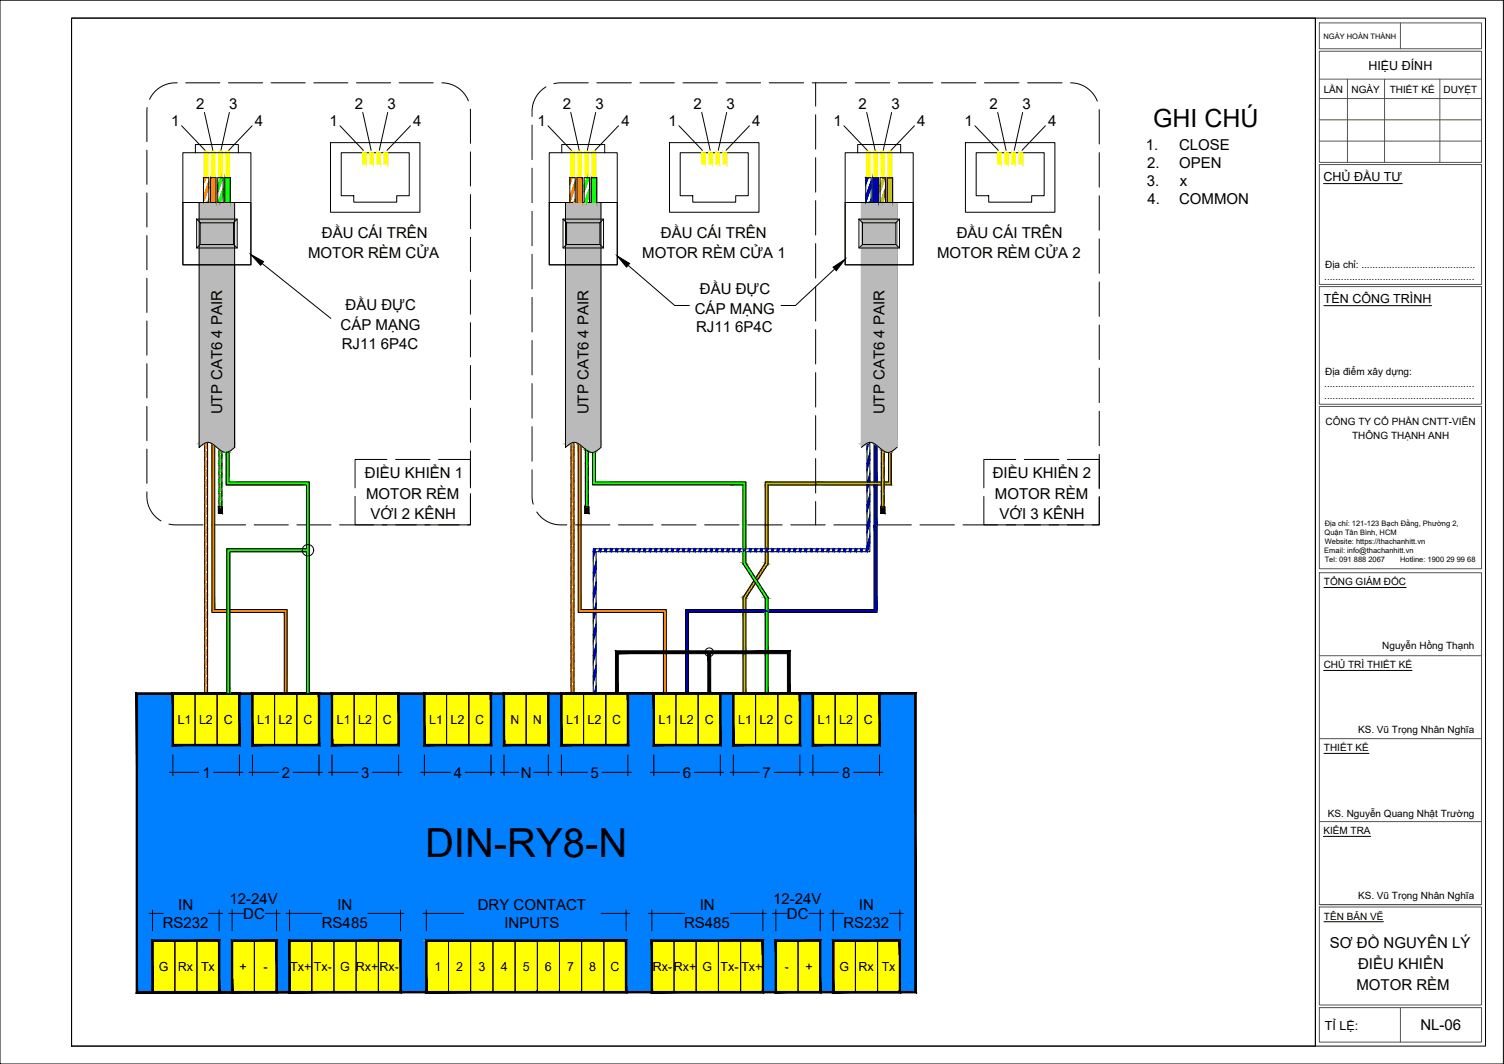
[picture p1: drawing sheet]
<svg xmlns="http://www.w3.org/2000/svg" width="420mm" height="297mm" viewBox="0 0 420 297" stroke-linecap="round" stroke-linejoin="round" font-family="sans-serif">
<defs><g id="words">
<text font-size="11.2" x="118.7" y="239.3">DIN-RY8-N</text>
<text font-size="7" x="322.1" y="35.5">GHI CHÚ</text>
<g font-size="4.2">
<text x="47.8" y="35.1">1</text>
<text x="54.8" y="30.4">2</text>
<text x="64.1" y="30.4">3</text>
<text x="71.2" y="35.1">4</text>
<text x="92.1" y="35.1">1</text>
<text x="99.1" y="30.4">2</text>
<text x="108.3" y="30.4">3</text>
<text x="115.5" y="35.1">4</text>
<text x="150.2" y="35.1">1</text>
<text x="157.2" y="30.4">2</text>
<text x="166.4" y="30.4">3</text>
<text x="173.6" y="35.1">4</text>
<text x="186.8" y="35.1">1</text>
<text x="193.8" y="30.4">2</text>
<text x="203" y="30.4">3</text>
<text x="210.2" y="35.1">4</text>
<text x="232.9" y="35.1">1</text>
<text x="239.9" y="30.4">2</text>
<text x="249.1" y="30.4">3</text>
<text x="256.2" y="35.1">4</text>
<text x="269.5" y="35.1">1</text>
<text x="276.5" y="30.4">2</text>
<text x="285.7" y="30.4">3</text>
<text x="292.8" y="35.1">4</text>
<text x="320.1" y="41.8">1.</text>
<text x="329.4" y="41.8">CLOSE</text>
<text x="320.5" y="46.8">2.</text>
<text x="329.4" y="46.8">OPEN</text>
<text x="320.4" y="51.9">3.</text>
<text x="329.6" y="51.9">x</text>
<text x="320.5" y="56.9">4.</text>
<text x="329.4" y="56.9">COMMON</text>
<text x="89.9" y="66.4">ĐẦU CÁI TRÊN</text>
<text x="184.6" y="66.4">ĐẦU CÁI TRÊN</text>
<text x="267.3" y="66.4">ĐẦU CÁI TRÊN</text>
<text x="86.1" y="72.1">MOTOR RÈM CỬA</text>
<text x="179.4" y="72.1">MOTOR RÈM CỬA 1</text>
<text x="261.8" y="72.1">MOTOR RÈM CỬA 2</text>
<text x="195.5" y="81.9">ĐẦU ĐỰC</text>
<text x="96.5" y="86.5">ĐẦU ĐỰC</text>
<text x="194.1" y="87.7">CÁP MẠNG</text>
<text x="95.1" y="92.2">CÁP MẠNG</text>
<text x="194.5" y="92.7">RJ11 6P4C</text>
<text x="95.5" y="97.3">RJ11 6P4C</text>
<text x="62.1" y="115.7" transform="rotate(-90 62.1 115.7)">UTP CAT6 4 PAIR</text>
<text x="164.4" y="115.7" transform="rotate(-90 164.4 115.7)">UTP CAT6 4 PAIR</text>
<text x="247.1" y="115.7" transform="rotate(-90 247.1 115.7)">UTP CAT6 4 PAIR</text>
<text x="101.9" y="133.5">ĐIỀU KHIỂN 1</text>
<text x="277.3" y="133.5">ĐIỀU KHIỂN 2</text>
<text x="102.3" y="139.3">MOTOR RÈM</text>
<text x="277.9" y="139.3">MOTOR RÈM</text>
<text x="103.5" y="145">VỚI 2 KÊNH</text>
<text x="279.2" y="145">VỚI 3 KÊNH</text>
<text x="56.6" y="217.1">1</text>
<text x="78.7" y="217.1">2</text>
<text x="100.9" y="217.1">3</text>
<text x="126.8" y="217.1">4</text>
<text x="145.5" y="217.1">N</text>
<text x="165" y="217.1">5</text>
<text x="190.8" y="217.1">6</text>
<text x="213" y="217.1">7</text>
<text x="235.2" y="217.1">8</text>
<text x="49.8" y="253.9">IN</text>
<text x="64.1" y="252.3">12-24V</text>
<text x="68" y="256.5">DC</text>
<text x="94.3" y="253.9">IN</text>
<text x="133.4" y="254">DRY CONTACT</text>
<text x="195.5" y="253.9">IN</text>
<text x="216" y="252.3">12-24V</text>
<text x="219.8" y="256.5">DC</text>
<text x="240" y="253.9">IN</text>
<text x="45.5" y="259">RS232</text>
<text x="89.9" y="259">RS485</text>
<text x="140.9" y="259">INPUTS</text>
<text x="191.1" y="259">RS485</text>
<text x="235.6" y="259">RS232</text>
<text x="371.5" y="264.8">SƠ ĐỒ NGUYÊN LÝ</text>
<text x="379.4" y="270.5">ĐIỂU KHIỂN</text>
<text x="378.9" y="276.3">MOTOR RÈM</text>
<text x="396.8" y="287.6">NL-06</text>
</g>
<g font-size="3.5">
<text x="382.3" y="19.5">HIỆU ĐÍNH</text>
<text x="369.7" y="50.5">CHỦ ĐẦU TƯ</text>
<text x="369.8" y="84.6">TÊN CÔNG TRÌNH</text>
<text x="49.6" y="202.1">L1</text>
<text x="55.6" y="202.1">L2</text>
<text x="62.5" y="202.1">C</text>
<text x="71.9" y="202.1">L1</text>
<text x="77.8" y="202.1">L2</text>
<text x="84.7" y="202.1">C</text>
<text x="94.1" y="202.1">L1</text>
<text x="100.1" y="202.1">L2</text>
<text x="107" y="202.1">C</text>
<text x="119.9" y="202.1">L1</text>
<text x="125.9" y="202.1">L2</text>
<text x="132.8" y="202.1">C</text>
<text x="142.6" y="202.1">N</text>
<text x="148.8" y="202.1">N</text>
<text x="158.2" y="202.1">L1</text>
<text x="164.2" y="202.1">L2</text>
<text x="171.1" y="202.1">C</text>
<text x="184" y="202.1">L1</text>
<text x="190" y="202.1">L2</text>
<text x="196.9" y="202.1">C</text>
<text x="206.2" y="202.1">L1</text>
<text x="212.2" y="202.1">L2</text>
<text x="219.1" y="202.1">C</text>
<text x="228.5" y="202.1">L1</text>
<text x="234.4" y="202.1">L2</text>
<text x="241.3" y="202.1">C</text>
<text x="44.4" y="271">G</text>
<text x="49.7" y="271">Rx</text>
<text x="56.2" y="271">Tx</text>
<text x="66.9" y="271">+</text>
<text x="73.6" y="271">-</text>
<text x="81.1" y="271">Tx+</text>
<text x="87.7" y="271">Tx-</text>
<text x="95" y="271">G Rx+</text>
<text x="106" y="271">Rx-</text>
<text x="121.4" y="271">1</text>
<text x="127.5" y="271">2</text>
<text x="133.6" y="271">3</text>
<text x="139.9" y="271">4</text>
<text x="146" y="271">5</text>
<text x="152.2" y="271">6</text>
<text x="158.4" y="271">7</text>
<text x="164.6" y="271">8</text>
<text x="170.5" y="271">C</text>
<text x="182.4" y="271">Rx-Rx+</text>
<text x="196.3" y="271">G</text>
<text x="201.3" y="271">Tx-</text>
<text x="207.1" y="271">Tx+</text>
<text x="219.3" y="271">-</text>
<text x="225" y="271">+</text>
<text x="234.5" y="271">G</text>
<text x="239.8" y="271">Rx</text>
<text x="246.3" y="271">Tx</text>
<text x="370.1" y="287.4">TỈ LỆ:</text>
</g>
<g font-size="2.8">
<text x="369.8" y="26.1">LẦN</text>
<text x="377.6" y="26">NGÀY</text>
<text x="388.3" y="26.1">THIẾT KẾ</text>
<text x="403.2" y="26">DUYỆT</text>
<text x="370.2" y="74.7">Địa chỉ: .........................................</text>
<text x="370" y="78">......................................................</text>
<text x="370.2" y="104.8">Địa điểm xây dựng:</text>
<text x="370" y="108.1">......................................................</text>
<text x="370" y="111.4">......................................................</text>
<text x="370.3" y="118.6">CÔNG TY CỔ PHẦN CNTT-VIỄN</text>
<text x="377.7" y="122.5">THÔNG THẠNH ANH</text>
<text x="369.9" y="163.4">TỔNG GIÁM ĐỐC</text>
<text x="386.1" y="181.2">Nguyễn Hồng Thạnh</text>
<text x="369.8" y="186.6">CHỦ TRÌ THIẾT KẾ</text>
<text x="369.9" y="209.7">THIẾT KẾ</text>
<text x="379.4" y="204.7">KS. Vũ Trọng Nhân Nghĩa</text>
<text x="369.7" y="232.9">KIỂM TRA</text>
<text x="370.9" y="228.1">KS. Nguyễn Quang Nhật Trường</text>
<text x="379.4" y="251.1">KS. Vũ Trọng Nhân Nghĩa</text>
<text x="369.9" y="256.7">TÊN BẢN VẼ</text>
</g>
<g font-size="2.1">
<text x="369.7" y="10.9">NGÀY HOÀN THÀNH</text>
<text x="370" y="149.4">Quận Tân Bình, HCM</text>
<text x="370.1" y="146.9">Địa chỉ: 121-123 Bạch Đằng, Phường 2,</text>
<text x="370" y="154.4">Email: info@thachanhitt.vn</text>
<text x="370.1" y="151.9">Website: https://thachanhitt.vn</text>
<text x="370.1" y="157">Tel: 091 888 2067</text>
<text x="391.1" y="157">Hotline: 1900 29 99 68</text>
</g>
</g></defs>
<!-- layer: 0 -->
<g fill="#b88a00" stroke="#b88a00" stroke-width=".28">
<path d="M248.8 126.1h.2z"/>
<path d="M213.6 157.4h1l-2.6 4z"/>
<path d="M210.6 162.1l.5 .7h-1z"/>
<path d="M246.3 125.4l.1 .2z"/>
<path d="M246.2 126.5h.3l-.3 1.1z"/>
<path d="M247 126.5v1.1h-.3z"/>
<path d="M246.2 130.4h.3l-.3 1z"/>
<path d="M247 130.4v1h-.3z"/>
<path d="M246.2 134.2h.3l-.3 1.1z"/>
<path d="M247 134.2v1.1h-.3z"/>
<path d="M246.2 138.1h.3l-.3 1z"/>
<path d="M247 138.1v1h-.3z"/>
<path d="M245.9 52.7h.3l-.3 .8z"/>
<path d="M247.4 52.7v.8h-.3z"/>
<path d="M248.8 126.1l.2 .1zM248.6 126.2h.4z"/>
<path d="M248.6 126.2l.4 .1zM248.4 126.3h.6z"/>
<path d="M248.4 126.3h.6zM248.2 126.3h.8z"/>
<path d="M248.2 126.3l.8 8.3v-8.3zM248.2 126.3l.8 8.3h-.8z"/>
<path d="M227.9 134.6l18.3 .7v-.7zM227.9 134.6l18.3 .7h-18.3z"/>
<path d="M213.8 134.6l14.1 .7v-.7zM213.8 134.6l14.1 .7h-14.1z"/>
<path d="M247 134.6l2 .8v-.8zM247 134.6l2 .8h-2z"/>
<path d="M227.9 135.3l18.3 .1zM227.9 135.3l18.3 .1z"/>
<path d="M213.8 135.3l14.1 .1zM213.8 135.3l14.1 .1z"/>
<path d="M213.8 135.4l.8 11.1v-11.1zM213.8 135.4l.8 11.1h-.8z"/>
<path d="M213.8 146.5l.8 6.7v-6.7zM213.8 146.5l.8 6.7h-.8z"/>
<path d="M213.8 154l.8 3.2v-3.2zM213.8 154l.8 3.2h-.8z"/>
<path d="M213.8 157.2l.8 .2v-.2zM213.8 157.2l.8 .2h-1z"/>
<path d="M213.6 157.4l-2.5 4h.9zM211.1 161.4h.9l-.4 .7z"/>
<path d="M210.1 162.8l-1.6 4 2.6-4zM210.1 162.8l-1.6 4h-.9z"/>
<path d="M207.6 166.8l.8 .2 .1-.2zM207.6 166.8l.8 .2h-.8z"/>
<path d="M207.6 167l.8 3.2v-3.2zM207.6 167l.8 3.2h-.8z"/>
<path d="M207.6 171l.8 11.1v-11.1zM207.6 171l.8 11.1h-.8z"/>
<path d="M207.6 182.1l.8 11.5v-11.5zM207.6 182.1l.8 11.5h-.8z"/>
<path d="M246.2 125.6h.3zM246.2 125.6h.3z"/>
<path d="M246.2 125.6l.5 .2zM246.2 125.6l.5 .2h-.5z"/>
<path d="M246.2 125.8l.3 .7 .2-.7zM246.2 125.8l.3 .7h-.3z"/>
<path d="M246.7 127.6l.3 .8v-.8zM246.7 127.6l.3 .8h-.5z"/>
<path d="M246.5 128.4l.2 1.1 .3-1.1zM246.5 128.4l.2 1.1h-.5z"/>
<path d="M246.2 129.5l.3 .9 .2-.9zM246.2 129.5l.3 .9h-.3z"/>
<path d="M246.7 131.4l.3 .9v-.9zM246.7 131.4l.3 .9h-.5z"/>
<path d="M246.5 132.3l.2 1 .3-1zM246.5 132.3l.2 1h-.5z"/>
<path d="M246.2 133.3l.3 .9 .2-.9zM246.2 133.3l.3 .9h-.3z"/>
<path d="M246.7 135.3l.3 .9v-.9zM246.7 135.3l.3 .9h-.5z"/>
<path d="M246.5 136.2l.2 1 .3-1zM246.5 136.2l.2 1h-.5z"/>
<path d="M246.2 137.2l.3 .9 .2-.9zM246.2 137.2l.3 .9h-.3z"/>
<path d="M246.7 139.1l.3 .9v-.9zM246.7 139.1l.3 .9h-.5z"/>
<path d="M246.5 140l.2 1.1 .3-1.1zM246.5 140l.2 1.1h-.5z"/>
<path d="M246.2 141.1l.4 .4 .1-.4zM246.2 141.1l.4 .4h-.4z"/>
<path d="M246.7 49.6l-.2 2.3 .8-2.3zM246.7 49.6l-.2 2.3h-.6z"/>
<path d="M245.9 51.9l.3 .8 .3-.8zM245.9 51.9l.3 .8h-.3z"/>
<path d="M247.1 53.5l.3 .9v-.9zM247.1 53.5l.3 .9h-.6z"/>
<path d="M246.8 54.4l-.2 2.1 .8-2.1zM246.8 54.4l-.2 2.1h-.6z"/>
<path d="M247.9 49.6l1.5 6.9v-6.9zM247.9 49.6l1.5 6.9h-1.5z"/>
</g>
<g fill="#00f" stroke="#00f" stroke-width=".28">
<path d="M242.5 123.6l.2-.1z"/>
<path d="M242.5 123.6l.2 .1z"/>
<path d="M243 126.4v1.9h-.5z"/>
<path d="M242.5 128.3h.5l-.3 1.1z"/>
<path d="M243 132.2v1.9h-.5z"/>
<path d="M242.2 135.4h.5l-.5 1.7z"/>
<path d="M243 138v1.9h-.5z"/>
<path d="M242.5 139.9h.5l-.3 1.1z"/>
<path d="M243 143.8v1.9h-.5z"/>
<path d="M242.3 146.5h.5l-.1 .3z"/>
<path d="M243 149.6v1.9h-.5z"/>
<path d="M165.7 154h.5l-.5 1.9z"/>
<path d="M166.5 156.8v1.9h-.5z"/>
<path d="M166 158.7h.5l-.2 1.1z"/>
<path d="M166.5 162.6v1.9h-.5z"/>
<path d="M166 164.5h.5l-.2 1.1z"/>
<path d="M166.5 168.4v1.8h-.4z"/>
<path d="M165.8 171h.6l-.1 .4z"/>
<path d="M166.5 174.2v1.9h-.5z"/>
<path d="M166 176.1h.5l-.2 1.1z"/>
<path d="M166.5 180v1.9h-.5z"/>
<path d="M166 181.9h.5l-.2 1.1z"/>
<path d="M166.5 185.8v1.9h-.5z"/>
<path d="M166 187.7h.5l-.2 1.1z"/>
<path d="M166.5 191.6v1.8h-.5z"/>
<path d="M241.9 50.6h.3l-.3 .9z"/>
<path d="M243.4 50.6v.9h-.3z"/>
<path d="M241.9 55.6h.3l-.3 .8z"/>
<path d="M243.4 55.6v.8h-.3z"/>
<path d="M244.2 117.9l.8 16.7v-16.7zM244.2 117.9l.8 16.7h-.8z"/>
<path d="M244.2 135.4l.8 11.1v-11.1zM244.2 135.4l.8 11.1h-.8z"/>
<path d="M244.2 146.5l.8 23.7v-23.7zM244.2 146.5l.8 23.7h-.8z"/>
<path d="M191.5 170.2l53.5 .8v-.8zM191.5 170.2l53.5 .8h-53.5z"/>
<path d="M191.5 171l.8 22.6v-22.6zM191.5 171l.8 22.6h-.8z"/>
<path d="M242.2 123.7h.5zM242.2 123.7h.5l-.5 1.8z"/>
<path d="M242.5 128.3l-.3 1.1h.5zM242.2 129.4h.5l-.5 1.9z"/>
<path d="M242.5 134.1l.4 .5 .1-.5zM242.5 134.1l.4 .5h-.5z"/>
<path d="M242.5 139.9l-.3 1.1h.5zM242.2 141h.5l-.5 1.9z"/>
<path d="M242.5 145.7l.3 .8 .2-.8zM242.5 145.7l.3 .8h-.5z"/>
<path d="M242.3 146.5l-.1 .3h.5zM242.2 146.8h.5l-.5 1.9z"/>
<path d="M242.5 151.5l.2 1.1 .3-1.1zM242.5 151.5l.2 1.1h-.5z"/>
<path d="M242.2 152.6l.3 .6 .2-.6zM242.2 152.6l.3 .6h-.3z"/>
<path d="M165.9 153.2l.4 .8 .2-.8zM165.9 153.2l.4 .8h-.6z"/>
<path d="M242 153.2l.3 .8 .2-.8zM242 153.2l.3 .8h-.5z"/>
<path d="M240.5 153.2l.3 .8 .2-.8zM240.5 153.2l.3 .8h-.5z"/>
<path d="M238.9 153.2l.3 .8 .2-.8zM238.9 153.2l.3 .8h-.5z"/>
<path d="M237.4 153.2l.3 .8 .2-.8zM237.4 153.2l.3 .8h-.5z"/>
<path d="M235.8 153.2l.3 .8 .2-.8zM235.8 153.2l.3 .8h-.5z"/>
<path d="M234.3 153.2l.3 .8 .2-.8zM234.3 153.2l.3 .8h-.5z"/>
<path d="M232.7 153.2l.3 .8 .2-.8zM232.7 153.2l.3 .8h-.5z"/>
<path d="M231.2 153.2l.3 .8 .2-.8zM231.2 153.2l.3 .8h-.6z"/>
<path d="M229.6 153.2l.3 .8 .2-.8zM229.6 153.2l.3 .8h-.5z"/>
<path d="M228.1 153.2l.3 .8 .2-.8zM228.1 153.2l.3 .8h-.6z"/>
<path d="M226.5 153.2l.3 .8 .2-.8zM226.5 153.2l.3 .8h-.5z"/>
<path d="M224.9 153.2l.4 .8 .2-.8zM224.9 153.2l.4 .8h-.6z"/>
<path d="M223.4 153.2l.3 .8 .2-.8zM223.4 153.2l.3 .8h-.5z"/>
<path d="M221.8 153.2l.4 .8 .2-.8zM221.8 153.2l.4 .8h-.6z"/>
<path d="M220.3 153.2l.3 .8 .2-.8zM220.3 153.2l.3 .8h-.5z"/>
<path d="M218.7 153.2l.3 .8 .3-.8zM218.7 153.2l.3 .8h-.5z"/>
<path d="M217.2 153.2l.3 .8 .2-.8zM217.2 153.2l.3 .8h-.5z"/>
<path d="M215.6 153.2l.3 .8 .3-.8zM215.6 153.2l.3 .8h-.5z"/>
<path d="M214.1 153.2l.3 .8 .2-.8zM214.1 153.2l.3 .8h-.5z"/>
<path d="M212.5 153.2l.3 .8 .2-.8zM212.5 153.2l.3 .8h-.5z"/>
<path d="M211 153.2l.3 .8 .2-.8zM211 153.2l.3 .8h-.5z"/>
<path d="M209.4 153.2l.3 .8 .2-.8zM209.4 153.2l.3 .8h-.5z"/>
<path d="M207.9 153.2l.3 .8 .2-.8zM207.9 153.2l.3 .8h-.5z"/>
<path d="M206.3 153.2l.3 .8 .2-.8zM206.3 153.2l.3 .8h-.5z"/>
<path d="M204.8 153.2l.3 .8 .2-.8zM204.8 153.2l.3 .8h-.5z"/>
<path d="M203.2 153.2l.3 .8 .2-.8zM203.2 153.2l.3 .8h-.5z"/>
<path d="M201.7 153.2l.3 .8 .2-.8zM201.7 153.2l.3 .8h-.6z"/>
<path d="M200.1 153.2l.3 .8 .2-.8zM200.1 153.2l.3 .8h-.5z"/>
<path d="M198.6 153.2l.3 .8 .2-.8zM198.6 153.2l.3 .8h-.6z"/>
<path d="M197 153.2l.3 .8 .2-.8zM197 153.2l.3 .8h-.5z"/>
<path d="M195.4 153.2l.3 .8 .3-.8zM195.4 153.2l.3 .8h-.5z"/>
<path d="M193.9 153.2l.3 .8 .2-.8zM193.9 153.2l.3 .8h-.5z"/>
<path d="M192.3 153.2l.3 .8 .3-.8zM192.3 153.2l.3 .8h-.5z"/>
<path d="M190.8 153.2l.3 .8 .2-.8zM190.8 153.2l.3 .8h-.5z"/>
<path d="M189.2 153.2l.3 .8 .2-.8zM189.2 153.2l.3 .8h-.5z"/>
<path d="M187.7 153.2l.3 .8 .2-.8zM187.7 153.2l.3 .8h-.5z"/>
<path d="M186.1 153.2l.3 .8 .2-.8zM186.1 153.2l.3 .8h-.5z"/>
<path d="M184.6 153.2l.3 .8 .2-.8zM184.6 153.2l.3 .8h-.5z"/>
<path d="M183 153.2l.3 .8 .2-.8zM183 153.2l.3 .8h-.5z"/>
<path d="M181.5 153.2l.3 .8 .2-.8zM181.5 153.2l.3 .8h-.5z"/>
<path d="M179.9 153.2l.3 .8 .2-.8zM179.9 153.2l.3 .8h-.5z"/>
<path d="M178.4 153.2l.3 .8 .2-.8zM178.4 153.2l.3 .8h-.6z"/>
<path d="M176.8 153.2l.3 .8 .2-.8zM176.8 153.2l.3 .8h-.5z"/>
<path d="M175.3 153.2l.3 .8 .2-.8zM175.3 153.2l.3 .8h-.6z"/>
<path d="M173.7 153.2l.3 .8 .2-.8zM173.7 153.2l.3 .8h-.5z"/>
<path d="M172.1 153.2l.4 .8 .2-.8zM172.1 153.2l.4 .8h-.6z"/>
<path d="M170.6 153.2l.3 .8 .2-.8zM170.6 153.2l.3 .8h-.5z"/>
<path d="M169 153.2l.3 .8 .3-.8zM169 153.2l.3 .8h-.5z"/>
<path d="M167.5 153.2l.3 .8 .2-.8zM167.5 153.2l.3 .8h-.5z"/>
<path d="M165.7 154h.6zM165.7 154h.5z"/>
<path d="M166 158.7l-.3 1.1h.6zM165.7 159.8h.6l-.6 1.9z"/>
<path d="M166 164.5l-.3 1.1h.6zM165.7 165.6h.6l-.6 1.9z"/>
<path d="M165.8 171l-.1 .4h.6zM165.7 171.4h.6l-.6 1.9z"/>
<path d="M166 176.1l-.3 1.1h.6zM165.7 177.2h.6l-.6 1.9z"/>
<path d="M166 181.9l-.3 1.1h.6zM165.7 183h.6l-.6 1.9z"/>
<path d="M166 187.7l-.3 1.1h.6zM165.7 188.8h.6l-.6 1.9z"/>
<path d="M166 193.4l.5 .2v-.2zM166 193.4l.5 .2h-.5z"/>
<path d="M241.9 49.6l.6 .2v-.2zM241.9 49.6l.6 .2h-.6z"/>
<path d="M241.9 49.8l.3 .8 .3-.8zM241.9 49.8l.3 .8h-.3z"/>
<path d="M243.1 51.5l.3 .8v-.8zM243.1 51.5l.3 .8h-.6z"/>
<path d="M242.8 52.3l-.3 2.5 .9-2.5zM242.8 52.3l-.3 2.5h-.6z"/>
<path d="M241.9 54.8l.3 .8 .3-.8zM241.9 54.8l.3 .8h-.3z"/>
<path d="M243.1 56.4l.3 .1zM243.1 56.4l.3 .1z"/>
<path d="M243.9 49.6l1.5 6.9v-6.9zM243.9 49.6l1.5 6.9h-1.5z"/>
</g>
<g fill="none" stroke="#00f" stroke-width=".28">
<path d="M241.9 49.6v.2M242.5 49.6l-.6 1.9M243.4 50.6l-1.5 4.2M243.4 55.6l-.4 .9M243.4 52.3l-1.5 4.1M59.6 124.1v46.5h20.2v23M242.7 135.4l-.5 1.7M242.7 123.5l-.5 2M243 126.4l-.8 3M243 132.2l-.6 2.4M243 138l-.8 3M243 128.3l-.8 3"/>
<path d="M243 134.1l-.1 .5M243 139.9l-.8 3M165.9 153.2l-.2 .8M166.5 153.2l-.8 2.7M166.5 156.8l-.8 3M166.5 158.7l-.8 3M167.5 153.2l-.2 .8M168 153.2l-.2 .8M169 153.2l-.2 .8M169.6 153.2l-.3 .8M170.6 153.2l-.2 .8M171.1 153.2l-.2 .8"/>
<path d="M172.1 153.2l-.2 .8M172.7 153.2l-.2 .8M173.7 153.2l-.2 .8M174.2 153.2l-.2 .8M175.3 153.2l-.3 .8M175.8 153.2l-.2 .8M176.8 153.2l-.2 .8M177.3 153.2l-.2 .8M178.4 153.2l-.3 .8M178.9 153.2l-.2 .8M179.9 153.2l-.2 .8M180.4 153.2l-.2 .8"/>
<path d="M181.5 153.2l-.2 .8M182 153.2l-.2 .8M183 153.2l-.2 .8M183.5 153.2l-.2 .8M184.6 153.2l-.2 .8M185.1 153.2l-.2 .8M186.1 153.2l-.2 .8M186.6 153.2l-.2 .8M187.7 153.2l-.2 .8M188.2 153.2l-.2 .8M189.2 153.2l-.2 .8M189.7 153.2l-.2 .8"/>
<path d="M190.8 153.2l-.2 .8M191.3 153.2l-.2 .8M192.3 153.2l-.2 .8M192.9 153.2l-.3 .8M193.9 153.2l-.2 .8M194.4 153.2l-.2 .8M195.4 153.2l-.2 .8M196 153.2l-.3 .8M197 153.2l-.2 .8M197.5 153.2l-.2 .8M198.6 153.2l-.3 .8M199.1 153.2l-.2 .8"/>
<path d="M200.1 153.2l-.2 .8M200.6 153.2l-.2 .8M201.7 153.2l-.3 .8M202.2 153.2l-.2 .8M203.2 153.2l-.2 .8M203.7 153.2l-.2 .8M204.8 153.2l-.2 .8M205.3 153.2l-.2 .8M206.3 153.2l-.2 .8M206.8 153.2l-.2 .8M207.9 153.2l-.2 .8M208.4 153.2l-.2 .8"/>
<path d="M209.4 153.2l-.2 .8M209.9 153.2l-.2 .8M211 153.2l-.2 .8M211.5 153.2l-.2 .8M212.5 153.2l-.2 .8M213 153.2l-.2 .8M214.1 153.2l-.2 .8M214.6 153.2l-.2 .8M215.6 153.2l-.2 .8M216.2 153.2l-.3 .8M217.2 153.2l-.2 .8M217.7 153.2l-.2 .8"/>
<path d="M218.7 153.2l-.2 .8M219.3 153.2l-.3 .8M220.3 153.2l-.2 .8M220.8 153.2l-.2 .8M221.8 153.2l-.2 .8M222.4 153.2l-.2 .8M223.4 153.2l-.2 .8M223.9 153.2l-.2 .8M224.9 153.2l-.2 .8M225.5 153.2l-.2 .8M226.5 153.2l-.2 .8M227 153.2l-.2 .8"/>
<path d="M228.1 153.2l-.3 .8M228.6 153.2l-.2 .8M229.6 153.2l-.2 .8M230.1 153.2l-.2 .8M231.2 153.2l-.3 .8M231.7 153.2l-.2 .8M232.7 153.2l-.2 .8M233.2 153.2l-.2 .8M234.3 153.2l-.2 .8M234.8 153.2l-.2 .8M235.8 153.2l-.2 .8M236.3 153.2l-.2 .8"/>
<path d="M237.4 153.2l-.2 .8M237.9 153.2l-.2 .8M238.9 153.2l-.2 .8M239.4 153.2l-.2 .8M240.5 153.2l-.2 .8M241 153.2l-.2 .8M242 153.2l-.2 .8M243 145.7l-.8 3M243 143.8l-.8 3M243 149.6l-.8 3M243 151.5l-.7 2.5M165.8 171l-.1 .4"/>
<path d="M166.4 171l-.7 2.3M166.5 162.6l-.8 3M166.5 168.4l-.4 1.8M166.5 174.2l-.8 3M166.5 180l-.8 3M166.5 164.5l-.8 3M166.5 176.1l-.8 3M166.5 185.8l-.8 3M166.5 191.6l-.5 2M166.5 181.9l-.8 3M166.5 187.7l-.8 3M166.5 193.4v.2"/>
</g>
<g fill="none" stroke="#000" stroke-width=".28">
<path d="M0 .1h420v296.9h-420zM20 5.1h395v286.9h-395zM20 5.1h347.5v286.9h-347.5zM367.5 5.1v286.9M41.1 30l-.1 9.5M49.5 23.1a8 8 0 0 0-7.7 4.6M50.7 35.1l6.6 6.9M51.9 23.1h9.5M57.1 31.4l2.4 10.6M63.8 23.1h9.6M64.1 31.4l-2.4 10.6M70.4 35.1l-6.5 6.9"/>
<path d="M75.7 23.1h9.6M87.7 23.1h9.5M92.3 39.8h25v19.5h-25zM95 35.1l6.5 6.9M99.6 23.1h9.5M101.3 31.4l2.4 10.6M108.3 31.4l-2.3 10.6M111.5 23.1h9.6M114.7 35.1l-6.6 6.9M123.4 23.1a8 8 0 0 1 7.5 5.1M131.4 30.5v9.5M148.6 34.9v9.6"/>
<path d="M152.5 24.3a8.3 8.3 0 0 0-3.9 8.2M153.1 35.1l6.5 6.9M159.4 31.4l2.4 10.6M164.3 23.1h-7.7l-1.9 .3M166.4 31.4l-2.3 10.6M166.8 23.1h9.6M172.8 35.1l-6.6 6.9M178.8 23.1h9.6M187 39.8h25v19.5h-25zM189.7 35.1l6.5 6.9M190.8 23.1h9.6M196 31.4l2.4 10.6"/>
<path d="M202.8 23.1h9.7M203 31.4l-2.3 10.6M209.4 35.1l-6.6 6.9M214.9 23.1h9.6M226.9 23.1h9.6M227.9 23.1v6.5M227.9 32v9.6M235.8 35.1l6.5 6.9M238.9 23.1h9.7M242.1 31.4l2.4 10.6M249.1 31.4l-2.4 10.6M251 23.1h9.6"/>
<path d="M255.5 35.1l-6.6 6.9M263 23.1h9.6M269.7 39.8h25v19.5h-25zM272.4 35.1l6.5 6.9M275 23.1h9.6M278.7 31.4l2.4 10.6M285.7 31.4l-2.4 10.6M287.1 23.1h9.6M292 35.1l-6.5 6.9M299.1 23.1a8 8 0 0 1 7.4 5.1M307.1 30.6v9.6M41 41.9v9.6"/>
<path d="M41 53.9v9.5M51.1 56.5h19v17.4h-19zM54.6 42.6h-3.5v31.3h19v-31.3h-3.5M54.6 42.6v-2.2h12v2.2M54.6 42.6h12M55.6 56.5h9.9v68.4l-.6 .5a2.4 2.4 0 0 1-3.7 0l-1.2-1a2.38 2.38 0 0 0-3.7 0l-.7 .5zM56.8 49.6h1.5v6.9h-1.5zM58.8 49.6h1.5v6.9h-1.5zM60.8 49.6h1.5v6.9h-1.5zM62.8 49.6h1.5v6.9h-1.5zM62.8 49.6v6.9M95.3 42.6h19v12h-3.5v1.8h-12v-1.8h-3.5z"/>
<path d="M131.4 42.4v9.5M131.4 54.3v9.6M148.6 46.9v9.7M148.6 59v9.6M153.4 56.5h19v17.4h-19zM156.9 42.6h-3.5v31.3h19v-31.3h-3.5M156.9 42.6v-2.2h12v2.2M156.9 42.6h12M158 56.5h9.9v68.4l-.6 .5a2.38 2.38 0 0 1-3.7 0l-1.3-1a2.38 2.38 0 0 0-3.7 0l-.6 .5zM159.2 56.5v-6.9h1.5v6.9M161.2 56.5v-6.9h1.5v6.9M163.2 56.5v-6.9h1.5v6.9"/>
<path d="M165.2 49.6v6.9v-6.9h1.5v6.9M190 42.6h19v12h-3.5v1.8h-12v-1.8h-3.5zM227.9 44v9.6M227.9 56v9.6M236.1 56.5h19v17.4h-19zM239.6 42.6h-3.5v31.3h19v-31.3h-3.5M239.6 42.6v-2.2h12v2.2M239.6 42.6h12M240.7 56.5h9.9v68.4l-.7 .5a2.38 2.38 0 0 1-3.7 0l-1.2-1a2.4 2.4 0 0 0-3.7 0l-.6 .5zM241.9 56.5v-6.9h1.5v6.9M243.9 56.5v-6.9h1.5v6.9M245.9 56.5v-6.9h1.5v6.9"/>
<path d="M247.9 56.5v-6.9h1.5v6.9M272.7 42.6h19v12h-3.5v1.8h-12v-1.8h-3.5zM307.1 42.6v9.6M307.1 54.6v9.7M369.7 51.3h22M41 65.8v9.5M41 77.7v9.5M54.9 61.2h11.4v8h-11.4zM54.9 61.2l1 1M55.9 62.2h9.3v6.1h-9.3zM55.9 68.3l-1 .9M65.2 68.3l1.1 .9"/>
<path d="M65.5 73.9v51M66.3 61.2l-1.1 1M73.2 73.6l19.2 15.3M131.4 66.2v9.6M131.4 78.2v9.5M148.6 71v9.6M157.3 61.2h11.3v8h-11.3zM157.3 61.2l1 1M158.3 62.2h9.3v6.1h-9.3zM158.3 68.3l-1 .9M167.6 68.3l1 .9M168.6 61.2l-1 1"/>
<path d="M175.5 74.1l13 11.2h4.1M227.9 68v9.6M233.2 75.1l-11 10.2h-4M240 61.2h11.3v8h-11.3zM240 61.2l1 1M241 62.2h9.3v6.1h-9.3zM241 68.3l-1 .9M250.3 68.3l1 .9M251.3 61.2l-1 1M307.1 66.7v9.6M307.1 78.7v9.6M41 89.6v9.6"/>
<path d="M131.4 90.1v9.5M148.6 83v9.7M148.6 95.1v9.6M227.9 80v9.6M227.9 92v9.6M307.1 90.7v9.7M369.8 85.3h30.1M41 101.5v9.6M41 113.5v9.5M131.4 102v9.6M131.4 113.9v9.6M148.6 107.1v9.6"/>
<path d="M148.6 119.1v9.7M227.9 104v9.6M227.9 116v9.6M307.1 102.8v9.6M307.1 114.8v9.6M41 137.3a8.2 8.2 0 0 0 4 8.1M41 125.4v9.5M57.2 120.6h.8v73h-.8zM58 123.5l-.8 .2M59.2 123.6h.8v46.6h20.2v23.4h-.8v-22.6h-20.2zM61.2 123.2h.8v18.3h-.8zM63.2 126.2v9.2h22.4v17.8h-22.2v40.4"/>
<path d="M64 126.2v8.4h22.4v59M99.2 138.6v7.9h8.9M108.1 128.3h-8.9v7.9M110.5 128.3h9.6M122.5 128.3h8.9M131.4 137.8v8.7h-.8M131.4 138.6v7.9h-8.9M131.4 125.9v10.3M148.6 131.2v7.3l.3 2.3M159.5 122.5h.8v71.1h-.8zM161.5 122.5h.8v47.7h23.8v23.4h-.8v-22.6h-23.8zM163.5 125.4l.8 .6v15.5h-.8z"/>
<path d="M227.9 128v9.6M242.2 134.6v-16.7h.8v16.7M242.2 135.4v17.8h-76.5v17M243 135.4v18.6h-76.5v16.2M244.2 134.6v-16.7h.8v16.7M244.2 135.4v34.8h-52.7v23.4h.8v-22.6h52.7v-35.6M246.2 135.4h-31.6v17.8M246.2 134.6h-32.4v18.6M246.2 125.4l.8 .6v15.5h-.8zM247 134.6h1.2v-10.8h.8v11.6h-2M274.8 138.6v7.9h9M283.8 128.3h-9v7.9"/>
<path d="M286.2 128.3h9.6M298.2 128.3h8.9M307.1 138.9v7.6h-2M307.1 138.6v7.9h-8.9M307.1 126.8v9.7M47.2 146.3l1.8 .2h7.7M59.1 146.5h9.5M61 141.5h1.2v1.8h-1.2zM71 146.5h9.5M82.9 146.5h9.6M94.9 146.5h9.5M106.8 146.5h21.4"/>
<path d="M150 142.9a8 8 0 0 0 6.6 3.6h1.7M160.8 146.5h9.6M163.4 141.5h1.1v1.8h-1.1zM172.8 146.5h9.6M184.8 146.5h9.6M196.8 146.5h9.7M207.6 153.2v-17.8h-42.1v-10.1h.8v9.3h42.1v18.6M207.6 154v3.4l6.2 9.6v3.2M208.4 154v3.2l6.2 9.6v3.4M208.9 146.5h9.6M213.8 154v3.2l-2.7 4.2M214.6 154v3.4l-3 4.7"/>
<path d="M220.9 146.5h9.6M227.9 140v6.5M232.9 146.5h9.7M245 146.5h9.6M246.1 141.5h1.1v1.8h-1.1zM257 146.5h9.6M269 146.5h9.7M281.1 146.5h21.6M165.7 171v22.6h.8v-22.6M207.6 171v22.6h.8v-22.6M210.6 162.1l-3 4.7v3.4M211.1 162.8l-2.7 4.2v3.2"/>
<path d="M213.8 171v22.6h.8v-22.6M369.9 164h22.9M48.3 193.6h6.2v14.4h-6.2zM54.5 193.6h6.2v14.4h-6.2zM60.7 193.6h6.2v14.4h-6.2zM63.4 193.6h.8v-39.6h21.4v39.6h.8M63.4 193.6v-40.4h22.2v-17.8h-22.4v-9.1l.8-.2v8.5h22.4v59M70.5 193.6h6.2v14.4h-6.2zM76.7 193.6h6.2v14.4h-6.2zM82.9 193.6h6.2v14.4h-6.2zM92.8 193.6h6.2v14.4h-6.2zM99 193.6h6.2v14.4h-6.2z"/>
<path d="M105.2 193.6h6.2v14.4h-6.2zM118.6 193.6h6.2v14.4h-6.2zM124.8 193.6h6.2v14.4h-6.2zM131 193.6h6.2v14.4h-6.2zM140.8 193.6h6.2v14.4h-6.2zM147 193.6h6.2v14.4h-6.2zM156.8 193.6h6.2v14.4h-6.2zM163 193.6h6.2v14.4h-6.2zM169.2 193.6h6.2v14.4h-6.2zM182.6 193.6h6.2v14.4h-6.2zM188.8 193.6h6.2v14.4h-6.2zM195 193.6h6.2v14.4h-6.2z"/>
<path d="M204.9 193.6h6.2v14.4h-6.2zM211.1 193.6h6.2v14.4h-6.2zM217.3 193.6h6.2v14.4h-6.2zM227.1 193.6h6.2v14.4h-6.2zM233.3 193.6h6.2v14.4h-6.2zM239.5 193.6h6.2v14.4h-6.2zM369.8 187.2h24.7M47.3 215.6h20.5M48.3 210.8v5.8M66.9 210.8v5.8M69.6 215.6h20.5M70.5 210.8v5.8"/>
<path d="M89.1 210.8v5.8M91.8 215.6h20.5M92.8 210.8v5.8M111.4 210.8v5.8M117.6 215.6h20.5M118.6 210.8v5.8M137.2 210.8v5.8M139.8 215.6h14.4M140.8 210.8v5.8M153.2 210.8v5.8M155.9 215.6h20.5M156.8 210.8v5.8"/>
<path d="M175.4 210.8v5.8M181.7 215.6h20.5M182.6 210.8v5.8M201.2 210.8v5.8M203.9 215.6h20.5M204.9 210.8v5.8M223.5 210.8v5.8M226.1 215.6h20.6M227.1 210.8v5.8M245.7 210.8v5.8M369.9 210.3h12.5M369.7 233.5h13.2"/>
<path d="M41.7 255h20.5M42.6 254v5.9M61.2 254v5.9M63.9 255h14.3M64.9 254v5.9M77.3 254v5.9M79.9 255h33M80.9 254v5.9M111.9 254v5.9M118.1 255h57.8M119.1 254v5.9M174.9 254v5.9"/>
<path d="M181.1 255h33M182.1 254v5.9M213.1 254v5.9M215.8 255h14.3M216.7 254v5.9M229.1 254v5.9M231.8 255h20.5M232.8 254v5.9M251.4 254v5.9M369.9 257.3h16.6M42.6 262.6h6.2v14.4h-6.2zM48.8 262.6h6.2v14.4h-6.2z"/>
<path d="M55 262.6h6.2v14.4h-6.2zM64.9 262.6h6.2v14.4h-6.2zM71.1 262.6h6.2v14.4h-6.2zM80.9 262.6h6.2v14.4h-6.2zM87.1 262.6h6.2v14.4h-6.2zM93.3 262.6h6.2v14.4h-6.2zM99.5 262.6h6.2v14.4h-6.2zM105.7 262.6h6.2v14.4h-6.2zM119.1 262.6h6.2v14.4h-6.2zM125.3 262.6h6.2v14.4h-6.2zM131.5 262.6h6.2v14.4h-6.2zM137.7 262.6h6.2v14.4h-6.2z"/>
<path d="M143.9 262.6h6.2v14.4h-6.2zM150.1 262.6h6.2v14.4h-6.2zM156.3 262.6h6.2v14.4h-6.2zM162.5 262.6h6.2v14.4h-6.2zM168.7 262.6h6.2v14.4h-6.2zM182.1 262.6h6.2v14.4h-6.2zM188.3 262.6h6.2v14.4h-6.2zM194.5 262.6h6.2v14.4h-6.2zM200.7 262.6h6.2v14.4h-6.2zM206.9 262.6h6.2v14.4h-6.2zM216.7 262.6h6.2v14.4h-6.2zM222.9 262.6h6.2v14.4h-6.2z"/>
<path d="M232.8 262.6h6.2v14.4h-6.2zM239 262.6h6.2v14.4h-6.2zM245.2 262.6h6.2v14.4h-6.2z"/>
<circle cx="86" cy="153.6" r="1.6"/>
<circle cx="198.1" cy="182.1" r="1.2"/>
</g>
<g fill="#000" stroke="#000" stroke-width=".28">
<path d="M70.1 71.1l3.5 1.9-.8 1.1zM172.4 71.5l3.5 2.1-.9 1zM232.7 74.6l3.4-2.2-2.5 3.2z"/>
<path d="M61 141.5l1.2 1.8v-1.8zM61 141.5l1.2 1.8h-1.2z"/>
<path d="M163.4 141.5l1.1 1.8v-1.8zM163.4 141.5l1.1 1.8h-1.1z"/>
<path d="M246.1 141.5l1.1 1.8v-1.8zM246.1 141.5l1.1 1.8h-1.1z"/>
<path d="M38 193.4l.4 .4 217.6-.4zM38.4 193.8l217.6-.4-.4 .4zM255.6 193.8l.4 83.4v-83.8zM255.6 193.8l.4 83.4-.4-.4zM38 277.2h218l-.4-.4zM38.4 276.8h217.2l-217.6 .4zM38 193.4v83.8l.4-.4zM38 193.4l.4 .4v83z"/>
<path d="M48.1 193.4l.4 .4 18.6-.4zM48.5 193.8l18.6-.4-.4 .4zM66.7 193.8l.4 14.4v-14.8zM66.7 193.8l.4 14.4-.4-.4zM48.1 208.2h19l-.4-.4zM48.1 208.2l.4-.4h18.2zM48.1 193.4v14.8l.4-.4zM48.1 193.4l.4 .4v14z"/>
<path d="M70.3 193.4l.4 .4 18.6-.4zM70.7 193.8l18.6-.4-.4 .4zM88.9 193.8l.4 14.4v-14.8zM88.9 193.8l.4 14.4-.4-.4zM70.3 208.2h19l-.4-.4zM70.7 207.8h18.2l-18.6 .4zM70.3 193.4v14.8l.4-.4zM70.3 193.4l.4 .4v14z"/>
<path d="M92.6 193.4l.4 .4 18.6-.4zM93 193.8l18.6-.4-.4 .4zM111.2 193.8l.4 14.4v-14.8zM111.2 193.8l.4 14.4-.4-.4zM92.6 208.2h19l-.4-.4zM93 207.8h18.2l-18.6 .4zM92.6 193.4v14.8l.4-.4zM92.6 193.4l.4 .4v14z"/>
<path d="M118.4 193.4l.4 .4 18.6-.4zM118.8 193.8l18.6-.4-.4 .4zM137 193.8l.4 14.4v-14.8zM137 193.8l.4 14.4-.4-.4zM118.4 208.2h19l-.4-.4zM118.4 208.2l.4-.4h18.2zM118.4 193.4v14.8l.4-.4zM118.4 193.4l.4 .4v14z"/>
<path d="M140.6 193.4l.4 .4 12.4-.4zM141 193.8l12.4-.4-.4 .4zM153.4 193.4l-.4 .4 .4 14.4zM153 193.8l.4 14.4-.4-.4zM140.6 208.2h12.8l-.4-.4zM140.6 208.2l.4-.4h12zM140.6 193.4v14.8l.4-.4zM140.6 193.4l.4 .4v14z"/>
<path d="M156.6 193.4l.4 .4 18.6-.4zM157 193.8l18.6-.4-.4 .4zM175.2 193.8l.4 14.4v-14.8zM175.2 193.8l.4 14.4-.4-.4zM156.6 208.2h19l-.4-.4zM156.6 208.2l.4-.4h18.2zM156.6 193.4v14.8l.4-.4zM156.6 193.4l.4 .4v14z"/>
<path d="M171.9 181.7v11.9h.8zM171.9 181.7l.8 .8v11.1zM171.9 181.7l.8 .8 48.1-.8zM172.7 182.5l48.1-.8-.8 .8zM220.8 181.7l-.8 .8 .8 11.1zM220 182.5l.8 11.1h-.8z"/>
<path d="M182.4 193.4l.4 .4 18.6-.4zM182.8 193.8l18.6-.4-.4 .4zM201 193.8l.4 14.4v-14.8zM201 193.8l.4 14.4-.4-.4zM182.4 208.2h19l-.4-.4zM182.4 208.2l.4-.4h18.2zM182.4 193.4v14.8l.4-.4zM182.4 193.4l.4 .4v14z"/>
<path d="M197.7 182.1v11.5h.8zM197.7 182.1h.8v11.5z"/>
<path d="M204.7 193.4l.4 .4 18.6-.4zM205.1 193.8l18.6-.4-.4 .4zM223.7 193.4l-.4 .4 .4 14.4zM223.3 193.8l.4 14.4-.4-.4zM204.7 208.2h19l-.4-.4zM205.1 207.8h18.2l-18.6 .4zM204.7 193.4v14.8l.4-.4zM204.7 193.4l.4 .4v14z"/>
<path d="M226.9 193.4l.4 .4 18.6-.4zM227.3 193.8l18.6-.4-.4 .4zM245.9 193.4l-.4 .4 .4 14.4zM245.5 193.8l.4 14.4-.4-.4zM226.9 208.2h19l-.4-.4zM226.9 208.2l.4-.4h18.2zM226.9 193.4v14.8l.4-.4zM226.9 193.4l.4 .4v14z"/>
<path d="M42.4 262.4l.4 .4 18.6-.4zM42.8 262.8l18.6-.4-.4 .4zM61 262.8l.4 14.4v-14.8zM61 262.8l.4 14.4-.4-.4zM42.4 277.2h19l-.4-.4zM42.4 277.2l.4-.4h18.2zM42.4 262.4v14.8l.4-.4zM42.4 262.4l.4 .4v14z"/>
<path d="M64.7 262.4l.4 .4 12.4-.4zM65.1 262.8l12.4-.4-.4 .4zM77.1 262.8l.4 14.4v-14.8zM77.1 262.8l.4 14.4-.4-.4zM64.7 277.2h12.8l-.4-.4zM64.7 277.2l.4-.4h12zM64.7 262.4v14.8l.4-.4zM64.7 262.4l.4 .4v14z"/>
<path d="M80.7 262.4l.4 .4 31-.4zM81.1 262.8l31-.4-.4 .4zM112.1 262.4l-.4 .4 .4 14.4zM111.7 262.8l.4 14.4-.4-.4zM80.7 277.2h31.4l-.4-.4zM80.7 277.2l.4-.4h30.6zM80.7 262.4v14.8l.4-.4zM80.7 262.4l.4 .4v14z"/>
<path d="M118.9 262.4l.4 .4 55.8-.4zM119.3 262.8l55.8-.4-.4 .4zM174.7 262.8l.4 14.4v-14.8zM174.7 262.8l.4 14.4-.4-.4zM118.9 277.2h56.2l-.4-.4zM118.9 277.2l.4-.4h55.4zM118.9 262.4v14.8l.4-.4zM118.9 262.4l.4 .4v14z"/>
<path d="M181.9 262.4l.4 .4 31-.4zM182.3 262.8l31-.4-.4 .4zM212.9 262.8l.4 14.4v-14.8zM212.9 262.8l.4 14.4-.4-.4zM181.9 277.2h31.4l-.4-.4zM181.9 277.2l.4-.4h30.6zM181.9 262.4v14.8l.4-.4zM181.9 262.4l.4 .4v14z"/>
<path d="M216.5 262.4l.4 .4 12.4-.4zM216.9 262.8l12.4-.4-.4 .4zM228.9 262.8l.4 14.4v-14.8zM228.9 262.8l.4 14.4-.4-.4zM216.5 277.2h12.8l-.4-.4zM216.5 277.2l.4-.4h12zM216.5 262.4v14.8l.4-.4zM216.5 262.4l.4 .4v14z"/>
<path d="M232.6 262.4l.4 .4 18.6-.4zM233 262.8l18.6-.4-.4 .4zM251.2 262.8l.4 14.4v-14.8zM251.2 262.8l.4 14.4-.4-.4zM232.6 277.2h19l-.4-.4zM232.6 277.2l.4-.4h18.2zM232.6 262.4v14.8l.4-.4zM232.6 262.4l.4 .4v14z"/>
</g>
<g fill="none" stroke="#0f0" stroke-width=".28">
<path d="M61.7 49.6l-.9 2.3M62.3 49.6l-1.5 3.9M62.3 52.7l-1.4 3.8M62.3 54.4l-.8 2.1M164 49.6l-.8 2.3M164.6 49.6l-1.4 3.9M164.7 52.7l-1.4 3.8M164.7 54.4l-.8 2.1M61.4 123.2l-.2 .5M61.7 123.2l-.5 1.3M62 124.1l-.8 2.2M62 126.7l-.8 2.2"/>
<path d="M62 129.3l-.8 2.2M62 132l-.8 2.2M62 134.6l-.8 2.2M62 137.2l-.8 2.2M62 139.9l-.6 1.6M62 125l-.8 2.2M62 127.6l-.8 2.2M62 130.2l-.8 2.2M62 132.8l-.8 2.3M62 135.5l-.8 2.2M62 138.1l-.8 2.2M163.6 125.4l-.1 .2"/>
<path d="M164 125.8l-.5 1.8M164.3 126.5l-.8 3M164.3 128.4l-.8 3M164.3 130.4l-.8 2.9M164.3 132.3l-.8 3M164.3 134.2l-.8 3M164.3 136.2l-.8 2.9M164.3 138.1l-.8 3M246.3 125.4l-.1 .2M62 140.7l-.3 .8M164.3 140l-.4 1.5"/>
</g>
<g fill="none" stroke="#b88a00" stroke-width=".28">
<path d="M246.7 49.6l-.8 2.3M247.3 49.6l-1.4 3.9M247.4 52.7l-1.4 3.8M247.4 54.4l-.8 2.1M246.7 125.8l-.5 1.8M247 126.5l-.8 3M247 128.4l-.8 3M247 130.4l-.8 2.9M247 132.3l-.8 3M247 134.2l-.8 3M247 136.2l-.8 2.9M247 138.1l-.8 3"/>
<path d="M247 140l-.4 1.5"/>
</g>
<g fill="#bababa" stroke="#bababa" stroke-width=".28">
<path d="M240.7 124.4h.6l-.6 .5z"/>
<path d="M247.8 126.3h.6z"/>
<path d="M158 124.4h.6l-.6 .5z"/>
<path d="M165.1 126.3h.6z"/>
<path d="M55.6 124.4h.7l-.7 .5z"/>
<path d="M62.8 126.3h.6z"/>
<path d="M240.7 56.5l9.9 67v-67zM240.7 56.5l9.9 67h-9.9z"/>
<path d="M243.1 123.5h7.5zM243.1 123.5h7.5z"/>
<path d="M240.7 123.5h2.3zM240.7 123.5h2.4z"/>
<path d="M243.3 123.5h7.3zM243.3 123.5h7.3z"/>
<path d="M240.7 123.5h2.3zM240.7 123.5h2.1z"/>
<path d="M243.4 123.5l7.2 .1zM243.4 123.5l7.2 .1z"/>
<path d="M240.7 123.5h2.1zM240.7 123.5l2 .1z"/>
<path d="M243.6 123.6h7zM243.6 123.6h7z"/>
<path d="M240.7 123.6h2zM240.7 123.6h1.8z"/>
<path d="M243.8 123.6l6.8 .1zM243.8 123.6l6.8 .1z"/>
<path d="M240.7 123.6h1.8zM240.7 123.6l1.7 .1z"/>
<path d="M243.9 123.7h6.7zM243.9 123.7h6.7z"/>
<path d="M240.7 123.7h1.7zM240.7 123.7h1.5z"/>
<path d="M244.1 123.7l6.5 .2v-.2zM244.1 123.7l6.5 .2h-6.2z"/>
<path d="M240.7 123.7l1.2 .2 .3-.2zM240.7 123.7l1.2 .2h-1.2z"/>
<path d="M244.4 123.9l6.2 .2v-.2zM244.4 123.9l6.2 .2h-5.9z"/>
<path d="M240.7 123.9l.9 .2 .3-.2zM240.7 123.9l.9 .2h-.9z"/>
<path d="M244.7 124.1l5.9 .3v-.3zM244.7 124.1l5.9 .3h-5.6z"/>
<path d="M240.7 124.1l.6 .3 .3-.3zM240.7 124.1l.6 .3h-.6z"/>
<path d="M245 124.4l5.6 .5v-.5zM245 124.4l5.6 .5h-5z"/>
<path d="M245.6 124.9l4.3 .5 .7-.5zM245.6 124.9l4.3 .5h-3.7z"/>
<path d="M246.2 125.4l3.4 .3 .3-.3zM246.2 125.4l3.4 .3h-3.1z"/>
<path d="M246.5 125.7l2.8 .2 .3-.2zM246.5 125.7l2.8 .2h-2.5z"/>
<path d="M246.8 125.9l2.2 .2 .3-.2zM246.8 125.9l2.2 .2h-1.8z"/>
<path d="M247.2 126.1h1.8zM247.2 126.1h1.7z"/>
<path d="M247.3 126.1h1.6zM247.3 126.1l1.4 .1z"/>
<path d="M247.5 126.2h1.2zM247.5 126.2h1z"/>
<path d="M247.6 126.2h.9zM247.6 126.2l.8 .1z"/>
<path d="M247.8 126.3h.4zM247.9 126.3h.3z"/>
<path d="M158 56.5l9.9 67v-67zM158 56.5l9.9 67h-9.9z"/>
<path d="M160.5 123.5h7.4zM160.5 123.5h7.4z"/>
<path d="M158 123.5h2.3zM158 123.5h2.5z"/>
<path d="M160.6 123.5h7.3zM160.6 123.5h7.3z"/>
<path d="M158 123.5h2.3zM158 123.5h2.1z"/>
<path d="M160.8 123.5l7.1 .1zM160.8 123.5l7.1 .1z"/>
<path d="M158 123.5h2.1zM158 123.5l2 .1z"/>
<path d="M160.9 123.6h7zM160.9 123.6h7z"/>
<path d="M158 123.6h2zM158 123.6h1.8z"/>
<path d="M161.1 123.6l6.8 .1zM161.1 123.6l6.8 .1z"/>
<path d="M158 123.6h1.8zM158 123.6l1.7 .1z"/>
<path d="M161.2 123.7h6.7zM161.2 123.7h6.7z"/>
<path d="M158 123.7h1.7zM158 123.7h1.5z"/>
<path d="M161.4 123.7l6.5 .2v-.2zM161.4 123.7l6.5 .2h-6.2z"/>
<path d="M158 123.7l1.2 .2 .3-.2zM158 123.7l1.2 .2h-1.2z"/>
<path d="M161.7 123.9l6.2 .2v-.2zM161.7 123.9l6.2 .2h-5.9z"/>
<path d="M158 123.9l.9 .2 .3-.2zM158 123.9l.9 .2h-.9z"/>
<path d="M162 124.1l5.9 .3v-.3zM162 124.1l5.9 .3h-5.6z"/>
<path d="M158 124.1l.6 .3 .3-.3zM158 124.1l.6 .3h-.6z"/>
<path d="M162.3 124.4l5.6 .5v-.5zM162.3 124.4l5.6 .5h-5z"/>
<path d="M162.9 124.9l4.4 .5 .6-.5zM162.9 124.9l4.4 .5h-3.7z"/>
<path d="M163.6 125.4l3.4 .3 .3-.3zM163.6 125.4l3.4 .3h-3.1z"/>
<path d="M163.9 125.7l2.7 .2 .4-.2zM163.9 125.7l2.7 .2h-2.4z"/>
<path d="M164.2 125.9l2.1 .2 .3-.2zM164.2 125.9l2.1 .2h-1.8z"/>
<path d="M164.5 126.1h1.8zM164.5 126.1h1.7z"/>
<path d="M164.6 126.1h1.6zM164.6 126.1l1.4 .1z"/>
<path d="M164.8 126.2h1.2zM164.8 126.2h1.1z"/>
<path d="M164.9 126.2h1zM164.9 126.2l.8 .1z"/>
<path d="M165.1 126.3h.5zM165.3 126.3h.3z"/>
<path d="M55.6 56.5l9.9 67v-67zM55.6 56.5l9.9 67h-9.9z"/>
<path d="M58.1 123.5h7.4zM58.1 123.5h7.4z"/>
<path d="M55.6 123.5h2.4zM55.6 123.5h2.5z"/>
<path d="M58.3 123.5h7.2zM58.3 123.5h7.2z"/>
<path d="M55.6 123.5h2.4zM55.6 123.5h2.2z"/>
<path d="M58.4 123.5l7.1 .1zM58.4 123.5l7.1 .1z"/>
<path d="M55.6 123.5h2.2zM55.6 123.5l2 .1z"/>
<path d="M58.6 123.6h6.9zM58.6 123.6h6.9z"/>
<path d="M55.6 123.6h2zM55.6 123.6h1.9z"/>
<path d="M58.7 123.6l6.8 .1zM58.7 123.6l6.8 .1z"/>
<path d="M55.6 123.6h1.9zM55.6 123.6l1.7 .1z"/>
<path d="M58.9 123.7h6.6zM58.9 123.7h6.6z"/>
<path d="M55.6 123.7h1.7zM55.6 123.7h1.6z"/>
<path d="M59 123.7l6.5 .2v-.2zM59 123.7l6.5 .2h-6.1z"/>
<path d="M55.6 123.7l1.3 .2 .3-.2zM55.6 123.7l1.3 .2h-1.3z"/>
<path d="M59.4 123.9l6.1 .2v-.2zM59.4 123.9l6.1 .2h-5.8z"/>
<path d="M55.6 123.9l1 .2 .3-.2zM55.6 123.9l1 .2h-1z"/>
<path d="M59.7 124.1l5.8 .3v-.3zM59.7 124.1l5.8 .3h-5.5z"/>
<path d="M55.6 124.1l.7 .3 .3-.3zM55.6 124.1l.7 .3h-.7z"/>
<path d="M60 124.4l5.5 .5v-.5zM60 124.4l5.5 .5h-4.9z"/>
<path d="M60.6 124.9l4.3 .5 .6-.5zM60.6 124.9l4.3 .5h-3.7z"/>
<path d="M61.2 125.4l3.4 .3 .3-.3zM61.2 125.4l3.4 .3h-3.1z"/>
<path d="M61.5 125.7l2.8 .2 .3-.2zM61.5 125.7l2.8 .2h-2.5z"/>
<path d="M61.8 125.9l2.2 .2 .3-.2zM61.8 125.9l2.2 .2h-1.9z"/>
<path d="M62.1 126.1h1.9zM62.1 126.1h1.7z"/>
<path d="M62.3 126.1h1.5zM62.3 126.1l1.4 .1z"/>
<path d="M62.4 126.2h1.3zM62.4 126.2h1.1z"/>
<path d="M62.6 126.2h.9zM62.6 126.2l.8 .1z"/>
<path d="M62.8 126.3h.4zM62.9 126.3h.3z"/>
</g>
<g fill="#ff7f00" stroke="#ff7f00" stroke-width=".28">
<path d="M161.5 123.8l.2 .2z"/>
<path d="M57.2 120.6v.2z"/>
<path d="M57.2 123h.2l-.2 .4z"/>
<path d="M58 123v.4h-.2z"/>
<path d="M57.2 125.6h.2l-.2 .5z"/>
<path d="M58 125.6v.5h-.2z"/>
<path d="M57.2 128.2h.2l-.2 .5z"/>
<path d="M58 128.2v.5h-.2z"/>
<path d="M57.2 130.9h.2l-.2 .4z"/>
<path d="M58 130.9v.4h-.2z"/>
<path d="M57.2 133.5h.2l-.2 .4z"/>
<path d="M58 133.5v.4h-.2z"/>
<path d="M57.2 136.1h.2l-.2 .5z"/>
<path d="M58 136.1v.5h-.2z"/>
<path d="M57.2 138.8h.2l-.2 .4z"/>
<path d="M58 138.8v.4h-.2z"/>
<path d="M57.2 141.4h.2l-.2 .4z"/>
<path d="M58 141.4v.4h-.2z"/>
<path d="M57.2 144h.2l-.2 .5z"/>
<path d="M58 144v.5h-.2z"/>
<path d="M57.2 146.7h.2l-.2 .4z"/>
<path d="M58 146.7v.4h-.2z"/>
<path d="M57.2 149.3h.2l-.2 .4z"/>
<path d="M58 149.3v.4h-.2z"/>
<path d="M57.2 151.9h.2l-.2 .5z"/>
<path d="M58 151.9v.5h-.2z"/>
<path d="M57.2 154.6h.2l-.2 .4z"/>
<path d="M58 154.6v.4h-.2z"/>
<path d="M57.2 157.2h.2l-.2 .4z"/>
<path d="M58 157.2v.4h-.2z"/>
<path d="M57.2 159.8h.2l-.2 .5z"/>
<path d="M58 159.8v.5h-.2z"/>
<path d="M57.2 162.5h.2l-.2 .4z"/>
<path d="M58 162.5v.4h-.2z"/>
<path d="M57.2 165.1h.2l-.2 .4z"/>
<path d="M58 165.1v.4h-.2z"/>
<path d="M57.2 167.7h.2l-.2 .5z"/>
<path d="M58 167.7v.5h-.2z"/>
<path d="M57.2 170.3h.2l-.2 .5z"/>
<path d="M58 170.3v.5h-.2z"/>
<path d="M57.2 173h.2l-.2 .4z"/>
<path d="M58 173v.4h-.2z"/>
<path d="M57.2 175.6h.2l-.2 .5z"/>
<path d="M58 175.6v.5h-.2z"/>
<path d="M57.2 178.2h.2l-.2 .5z"/>
<path d="M58 178.2v.5h-.2z"/>
<path d="M57.2 180.9h.2l-.2 .4z"/>
<path d="M58 180.9v.4h-.2z"/>
<path d="M57.2 183.5h.2l-.2 .4z"/>
<path d="M58 183.5v.4h-.2z"/>
<path d="M57.2 186.1h.2l-.2 .5z"/>
<path d="M58 186.1v.5h-.2z"/>
<path d="M57.2 188.8h.2l-.2 .4z"/>
<path d="M58 188.8v.4h-.2z"/>
<path d="M57.2 191.4h.2l-.2 .4z"/>
<path d="M58 191.4v.4h-.2z"/>
<path d="M159.5 124.7h.3l-.3 1.1z"/>
<path d="M160.3 124.7v1.1h-.2z"/>
<path d="M159.5 128.6h.3l-.3 1.1z"/>
<path d="M160.3 128.6v1.1h-.2z"/>
<path d="M159.5 132.5h.3l-.3 1z"/>
<path d="M160.3 132.5v1h-.2z"/>
<path d="M159.5 136.3h.3l-.3 1.1z"/>
<path d="M160.3 136.3v1.1h-.2z"/>
<path d="M159.5 140.2h.3l-.3 1z"/>
<path d="M160.3 140.2v1h-.2z"/>
<path d="M159.5 144.1h.3l-.3 1z"/>
<path d="M160.3 144.1v1h-.2z"/>
<path d="M159.5 147.9h.3l-.3 1.1z"/>
<path d="M160.3 147.9v1.1h-.2z"/>
<path d="M159.5 151.8h.3l-.3 1z"/>
<path d="M160.3 151.8v1h-.2z"/>
<path d="M159.5 155.6h.3l-.3 1.1z"/>
<path d="M160.3 155.6v1.1h-.2z"/>
<path d="M159.5 159.5h.3l-.3 1.1z"/>
<path d="M160.3 159.5v1.1h-.2z"/>
<path d="M159.5 163.4h.3l-.3 1z"/>
<path d="M160.3 163.4v1h-.2z"/>
<path d="M159.5 167.2h.3l-.3 1.1z"/>
<path d="M160.3 167.2v1.1h-.2z"/>
<path d="M159.5 171.1h.3l-.3 1.1z"/>
<path d="M160.3 171.1v1.1h-.2z"/>
<path d="M159.5 175h.3l-.3 1z"/>
<path d="M160.3 175v1h-.2z"/>
<path d="M159.5 178.8h.3l-.3 1.1z"/>
<path d="M160.3 178.8v1.1h-.2z"/>
<path d="M159.5 182.7h.3l-.3 1z"/>
<path d="M160.3 182.7v1h-.2z"/>
<path d="M159.5 186.6h.3l-.3 1z"/>
<path d="M160.3 186.6v1h-.2z"/>
<path d="M159.5 190.4h.3l-.3 1.1z"/>
<path d="M160.3 190.4v1.1h-.2z"/>
<path d="M56.8 50.6h.3l-.3 .9z"/>
<path d="M58.3 50.6v.9h-.3z"/>
<path d="M56.8 55.6h.3l-.3 .8z"/>
<path d="M58.3 55.6v.8h-.3z"/>
<path d="M159.2 50.6h.3l-.3 .9z"/>
<path d="M160.7 50.6v.9h-.3z"/>
<path d="M159.2 55.6h.3l-.3 .8z"/>
<path d="M160.7 55.6v.8h-.3z"/>
<path d="M161.5 124l.4 .1zM161.5 124l.4 .1z"/>
<path d="M161.5 124.1l.8 .3zM161.5 124.1l.8 .3h-.8z"/>
<path d="M161.5 124.4l.8 22.1v-22.1zM161.5 124.4l.8 22.1h-.8z"/>
<path d="M161.5 146.5l.8 23.7v-23.7zM161.5 146.5l.8 23.7h-.8z"/>
<path d="M161.5 170.2l24.6 .8v-.8zM161.5 170.2l24.6 .8h-24.6z"/>
<path d="M185.3 171l.8 11.1v-11.1zM185.3 171l.8 11.1h-.8z"/>
<path d="M185.3 182.1l.8 11.5v-11.5zM185.3 182.1l.8 11.5h-.8z"/>
<path d="M57.9 120.6l.1 .6zM57.9 120.6l.1 .6h-.3z"/>
<path d="M57.7 121.2l-.2 1.4 .5-1.4zM57.7 121.2l-.2 1.4h-.3z"/>
<path d="M57.2 122.6l.2 .4 .1-.4zM57.2 122.6l.2 .4h-.2z"/>
<path d="M57.8 123.4l.2 .5v-.5zM57.8 123.4l.2 .5h-.3z"/>
<path d="M57.7 123.9l-.2 1.3 .5-1.3zM57.7 123.9l-.2 1.3h-.3z"/>
<path d="M57.2 125.2l.2 .4 .1-.4zM57.2 125.2l.2 .4h-.2z"/>
<path d="M57.8 126.1l.2 .4v-.4zM57.8 126.1l.2 .4h-.3z"/>
<path d="M57.7 126.5l-.2 1.3 .5-1.3zM57.7 126.5l-.2 1.3h-.3z"/>
<path d="M57.2 127.8l.2 .4 .1-.4zM57.2 127.8l.2 .4h-.2z"/>
<path d="M57.8 128.7l.2 .4v-.4zM57.8 128.7l.2 .4h-.3z"/>
<path d="M57.7 129.1l-.2 1.3 .5-1.3zM57.7 129.1l-.2 1.3h-.3z"/>
<path d="M57.2 130.4l.2 .5 .1-.5zM57.2 130.4l.2 .5h-.2z"/>
<path d="M57.8 131.3l.2 .5v-.5zM57.8 131.3l.2 .5h-.3z"/>
<path d="M57.7 131.8l-.2 1.3 .5-1.3zM57.7 131.8l-.2 1.3h-.3z"/>
<path d="M57.2 133.1l.2 .4 .1-.4zM57.2 133.1l.2 .4h-.2z"/>
<path d="M57.8 133.9l.2 .5v-.5zM57.8 133.9l.2 .5h-.3z"/>
<path d="M57.7 134.4l-.2 1.3 .5-1.3zM57.7 134.4l-.2 1.3h-.3z"/>
<path d="M57.2 135.7l.2 .4 .1-.4zM57.2 135.7l.2 .4h-.2z"/>
<path d="M57.8 136.6l.2 .4v-.4zM57.8 136.6l.2 .4h-.3z"/>
<path d="M57.7 137l-.2 1.3 .5-1.3zM57.7 137l-.2 1.3h-.3z"/>
<path d="M57.2 138.3l.2 .5 .1-.5zM57.2 138.3l.2 .5h-.2z"/>
<path d="M57.8 139.2l.2 .4v-.4zM57.8 139.2l.2 .4h-.3z"/>
<path d="M57.7 139.6l-.2 1.4 .5-1.4zM57.7 139.6l-.2 1.4h-.3z"/>
<path d="M57.2 141l.2 .4 .1-.4zM57.2 141l.2 .4h-.2z"/>
<path d="M57.8 141.8l.2 .5v-.5zM57.8 141.8l.2 .5h-.3z"/>
<path d="M57.7 142.3l-.2 1.3 .5-1.3zM57.7 142.3l-.2 1.3h-.3z"/>
<path d="M57.2 143.6l.2 .4 .1-.4zM57.2 143.6l.2 .4h-.2z"/>
<path d="M57.8 144.5l.2 .4v-.4zM57.8 144.5l.2 .4h-.3z"/>
<path d="M57.7 144.9l-.2 1.3 .5-1.3zM57.7 144.9l-.2 1.3h-.3z"/>
<path d="M57.2 146.2l.2 .5 .1-.5zM57.2 146.2l.2 .5h-.2z"/>
<path d="M57.8 147.1l.2 .4v-.4zM57.8 147.1l.2 .4h-.3z"/>
<path d="M57.7 147.5l-.2 1.4 .5-1.4zM57.7 147.5l-.2 1.4h-.3z"/>
<path d="M57.2 148.9l.2 .4 .1-.4zM57.2 148.9l.2 .4h-.2z"/>
<path d="M57.8 149.7l.2 .5v-.5zM57.8 149.7l.2 .5h-.3z"/>
<path d="M57.7 150.2l-.2 1.3 .5-1.3zM57.7 150.2l-.2 1.3h-.3z"/>
<path d="M57.2 151.5l.2 .4 .1-.4zM57.2 151.5l.2 .4h-.2z"/>
<path d="M57.8 152.4l.2 .4v-.4zM57.8 152.4l.2 .4h-.3z"/>
<path d="M57.7 152.8l-.2 1.3 .5-1.3zM57.7 152.8l-.2 1.3h-.3z"/>
<path d="M57.2 154.1l.2 .5 .1-.5zM57.2 154.1l.2 .5h-.2z"/>
<path d="M57.8 155l.2 .4v-.4zM57.8 155l.2 .4h-.3z"/>
<path d="M57.7 155.4l-.2 1.4 .5-1.4zM57.7 155.4l-.2 1.4h-.3z"/>
<path d="M57.2 156.8l.2 .4 .1-.4zM57.2 156.8l.2 .4h-.2z"/>
<path d="M57.8 157.6l.2 .5v-.5zM57.8 157.6l.2 .5h-.3z"/>
<path d="M57.7 158.1l-.2 1.3 .5-1.3zM57.7 158.1l-.2 1.3h-.3z"/>
<path d="M57.2 159.4l.2 .4 .1-.4zM57.2 159.4l.2 .4h-.2z"/>
<path d="M57.8 160.3l.2 .4v-.4zM57.8 160.3l.2 .4h-.3z"/>
<path d="M57.7 160.7l-.2 1.3 .5-1.3zM57.7 160.7l-.2 1.3h-.3z"/>
<path d="M57.2 162l.2 .5 .1-.5zM57.2 162l.2 .5h-.2z"/>
<path d="M57.8 162.9l.2 .4v-.4zM57.8 162.9l.2 .4h-.3z"/>
<path d="M57.7 163.3l-.2 1.4 .5-1.4zM57.7 163.3l-.2 1.4h-.3z"/>
<path d="M57.2 164.7l.2 .4 .1-.4zM57.2 164.7l.2 .4h-.2z"/>
<path d="M57.8 165.5l.2 .5v-.5zM57.8 165.5l.2 .5h-.3z"/>
<path d="M57.7 166l-.2 1.3 .5-1.3zM57.7 166l-.2 1.3h-.3z"/>
<path d="M57.2 167.3l.2 .4 .1-.4zM57.2 167.3l.2 .4h-.2z"/>
<path d="M57.8 168.2l.2 .4v-.4zM57.8 168.2l.2 .4h-.3z"/>
<path d="M57.7 168.6l-.2 1.3 .5-1.3zM57.7 168.6l-.2 1.3h-.3z"/>
<path d="M57.2 169.9l.2 .4 .1-.4zM57.2 169.9l.2 .4h-.2z"/>
<path d="M57.8 170.8l.2 .4v-.4zM57.8 170.8l.2 .4h-.3z"/>
<path d="M57.7 171.2l-.2 1.3 .5-1.3zM57.7 171.2l-.2 1.3h-.3z"/>
<path d="M57.2 172.5l.2 .5 .1-.5zM57.2 172.5l.2 .5h-.2z"/>
<path d="M57.8 173.4l.2 .5v-.5zM57.8 173.4l.2 .5h-.3z"/>
<path d="M57.7 173.9l-.2 1.3 .5-1.3zM57.7 173.9l-.2 1.3h-.3z"/>
<path d="M57.2 175.2l.2 .4 .1-.4zM57.2 175.2l.2 .4h-.2z"/>
<path d="M57.8 176.1l.2 .4v-.4zM57.8 176.1l.2 .4h-.3z"/>
<path d="M57.7 176.5l-.2 1.3 .5-1.3zM57.7 176.5l-.2 1.3h-.3z"/>
<path d="M57.2 177.8l.2 .4 .1-.4zM57.2 177.8l.2 .4h-.2z"/>
<path d="M57.8 178.7l.2 .4v-.4zM57.8 178.7l.2 .4h-.3z"/>
<path d="M57.7 179.1l-.2 1.3 .5-1.3zM57.7 179.1l-.2 1.3h-.3z"/>
<path d="M57.2 180.4l.2 .5 .1-.5zM57.2 180.4l.2 .5h-.2z"/>
<path d="M57.8 181.3l.2 .5v-.5zM57.8 181.3l.2 .5h-.3z"/>
<path d="M57.7 181.8l-.2 1.3 .5-1.3zM57.7 181.8l-.2 1.3h-.3z"/>
<path d="M57.2 183.1l.2 .4 .1-.4zM57.2 183.1l.2 .4h-.2z"/>
<path d="M57.8 183.9l.2 .5v-.5zM57.8 183.9l.2 .5h-.3z"/>
<path d="M57.7 184.4l-.2 1.3 .5-1.3zM57.7 184.4l-.2 1.3h-.3z"/>
<path d="M57.2 185.7l.2 .4 .1-.4zM57.2 185.7l.2 .4h-.2z"/>
<path d="M57.8 186.6l.2 .4v-.4zM57.8 186.6l.2 .4h-.3z"/>
<path d="M57.7 187l-.2 1.3 .5-1.3zM57.7 187l-.2 1.3h-.3z"/>
<path d="M57.2 188.3l.2 .5 .1-.5zM57.2 188.3l.2 .5h-.2z"/>
<path d="M57.8 189.2l.2 .4v-.4zM57.8 189.2l.2 .4h-.3z"/>
<path d="M57.7 189.6l-.2 1.4 .5-1.4zM57.7 189.6l-.2 1.4h-.3z"/>
<path d="M57.2 191l.2 .4 .1-.4zM57.2 191l.2 .4h-.2z"/>
<path d="M57.8 191.8l.2 .5v-.5zM57.8 191.8l.2 .5h-.3z"/>
<path d="M57.7 192.3l-.2 1.3 .5-1.3zM57.7 192.3l-.2 1.3h-.3z"/>
<path d="M57.2 193.6h.3zM57.2 193.6h.3z"/>
<path d="M159.9 122.5l.4 .3v-.3zM159.9 122.5l.4 .3h-.5z"/>
<path d="M159.8 122.8l.3 1.1 .2-1.1zM159.8 122.8l.3 1.1h-.6z"/>
<path d="M159.5 123.9l.3 .8 .3-.8zM159.5 123.9l.3 .8h-.3z"/>
<path d="M160.1 125.8l.2 .9v-.9zM160.1 125.8l.2 .9h-.5z"/>
<path d="M159.8 126.7l.3 1 .2-1zM159.8 126.7l.3 1h-.6z"/>
<path d="M159.5 127.7l.3 .9 .3-.9zM159.5 127.7l.3 .9h-.3z"/>
<path d="M160.1 129.7l.2 .8v-.8zM160.1 129.7l.2 .8h-.5z"/>
<path d="M159.8 130.5l.3 1.1 .2-1.1zM159.8 130.5l.3 1.1h-.6z"/>
<path d="M159.5 131.6l.3 .9 .3-.9zM159.5 131.6l.3 .9h-.3z"/>
<path d="M160.1 133.5l.2 .9v-.9zM160.1 133.5l.2 .9h-.5z"/>
<path d="M159.8 134.4l.3 1.1 .2-1.1zM159.8 134.4l.3 1.1h-.6z"/>
<path d="M159.5 135.5l.3 .8 .3-.8zM159.5 135.5l.3 .8h-.3z"/>
<path d="M160.1 137.4l.2 .9v-.9zM160.1 137.4l.2 .9h-.5z"/>
<path d="M159.8 138.3l.3 1 .2-1zM159.8 138.3l.3 1h-.6z"/>
<path d="M159.5 139.3l.3 .9 .3-.9zM159.5 139.3l.3 .9h-.3z"/>
<path d="M160.1 141.2l.2 .9v-.9zM160.1 141.2l.2 .9h-.5z"/>
<path d="M159.8 142.1l.3 1.1 .2-1.1zM159.8 142.1l.3 1.1h-.6z"/>
<path d="M159.5 143.2l.3 .9 .3-.9zM159.5 143.2l.3 .9h-.3z"/>
<path d="M160.1 145.1l.2 .9v-.9zM160.1 145.1l.2 .9h-.5z"/>
<path d="M159.8 146l.3 1 .2-1zM159.8 146l.3 1h-.6z"/>
<path d="M159.5 147l.3 .9 .3-.9zM159.5 147l.3 .9h-.3z"/>
<path d="M160.1 149l.2 .8v-.8zM160.1 149l.2 .8h-.5z"/>
<path d="M159.8 149.8l.3 1.1 .2-1.1zM159.8 149.8l.3 1.1h-.6z"/>
<path d="M159.5 150.9l.3 .9 .3-.9zM159.5 150.9l.3 .9h-.3z"/>
<path d="M160.1 152.8l.2 .9v-.9zM160.1 152.8l.2 .9h-.5z"/>
<path d="M159.8 153.7l.3 1.1 .2-1.1zM159.8 153.7l.3 1.1h-.6z"/>
<path d="M159.5 154.8l.3 .8 .3-.8zM159.5 154.8l.3 .8h-.3z"/>
<path d="M160.1 156.7l.2 .9v-.9zM160.1 156.7l.2 .9h-.5z"/>
<path d="M159.8 157.6l.3 1 .2-1zM159.8 157.6l.3 1h-.6z"/>
<path d="M159.5 158.6l.3 .9 .3-.9zM159.5 158.6l.3 .9h-.3z"/>
<path d="M160.1 160.6l.2 .8v-.8zM160.1 160.6l.2 .8h-.5z"/>
<path d="M159.8 161.4l.3 1.1 .2-1.1zM159.8 161.4l.3 1.1h-.6z"/>
<path d="M159.5 162.5l.3 .9 .3-.9zM159.5 162.5l.3 .9h-.3z"/>
<path d="M160.1 164.4l.2 .9v-.9zM160.1 164.4l.2 .9h-.5z"/>
<path d="M159.8 165.3l.3 1.1 .2-1.1zM159.8 165.3l.3 1.1h-.6z"/>
<path d="M159.5 166.4l.3 .8 .3-.8zM159.5 166.4l.3 .8h-.3z"/>
<path d="M160.1 168.3l.2 .9v-.9zM160.1 168.3l.2 .9h-.5z"/>
<path d="M159.8 169.2l.3 1 .2-1zM159.8 169.2l.3 1h-.6z"/>
<path d="M159.5 170.2l.3 .9 .3-.9zM159.5 170.2l.3 .9h-.3z"/>
<path d="M160.1 172.2l.2 .8v-.8zM160.1 172.2l.2 .8h-.5z"/>
<path d="M159.8 173l.3 1.1 .2-1.1zM159.8 173l.3 1.1h-.6z"/>
<path d="M159.5 174.1l.3 .9 .3-.9zM159.5 174.1l.3 .9h-.3z"/>
<path d="M160.1 176l.2 .9v-.9zM160.1 176l.2 .9h-.5z"/>
<path d="M159.8 176.9l.3 1.1 .2-1.1zM159.8 176.9l.3 1.1h-.6z"/>
<path d="M159.5 178l.3 .8 .3-.8zM159.5 178l.3 .8h-.3z"/>
<path d="M160.1 179.9l.2 .9v-.9zM160.1 179.9l.2 .9h-.5z"/>
<path d="M159.8 180.8l.3 1 .2-1zM159.8 180.8l.3 1h-.6z"/>
<path d="M159.5 181.8l.3 .9 .3-.9zM159.5 181.8l.3 .9h-.3z"/>
<path d="M160.1 183.7l.2 .9v-.9zM160.1 183.7l.2 .9h-.5z"/>
<path d="M159.8 184.6l.3 1.1 .2-1.1zM159.8 184.6l.3 1.1h-.6z"/>
<path d="M159.5 185.7l.3 .9 .3-.9zM159.5 185.7l.3 .9h-.3z"/>
<path d="M160.1 187.6l.2 .9v-.9zM160.1 187.6l.2 .9h-.5z"/>
<path d="M159.8 188.5l.3 1 .2-1zM159.8 188.5l.3 1h-.6z"/>
<path d="M159.5 189.5l.3 .9 .3-.9zM159.5 189.5l.3 .9h-.3z"/>
<path d="M160.1 191.5l.2 .8v-.8zM160.1 191.5l.2 .8h-.5z"/>
<path d="M159.8 192.3l.3 1.1 .2-1.1zM159.8 192.3l.3 1.1h-.6z"/>
<path d="M159.5 193.4l.5 .2 .1-.2zM159.5 193.4l.5 .2h-.5z"/>
<path d="M59.2 123.6l.8 46.6v-46.6zM59.2 123.6l.8 46.6h-.8z"/>
<path d="M59.2 170.2l21 .8v-.8zM59.2 170.2l21 .8h-21z"/>
<path d="M79.4 171l.8 22.6v-22.6zM79.4 171l.8 22.6h-.8z"/>
<path d="M56.9 49.6l.5 .2 .1-.2zM56.9 49.6l.5 .2h-.6z"/>
<path d="M56.8 49.8l.3 .8 .3-.8zM56.8 49.8l.3 .8h-.3z"/>
<path d="M58 51.5l.3 .8v-.8zM58 51.5l.3 .8h-.6z"/>
<path d="M57.7 52.3l-.3 2.5 .9-2.5zM57.7 52.3l-.3 2.5h-.6z"/>
<path d="M56.8 54.8l.3 .8 .3-.8zM56.8 54.8l.3 .8h-.3z"/>
<path d="M58 56.4l.3 .1zM58 56.4l.3 .1z"/>
<path d="M58.8 49.6l1.5 6.9v-6.9zM58.8 49.6l1.5 6.9h-1.5z"/>
<path d="M159.3 49.6l.5 .2 .1-.2zM159.3 49.6l.5 .2h-.6z"/>
<path d="M159.2 49.8l.3 .8 .3-.8zM159.2 49.8l.3 .8h-.3z"/>
<path d="M160.4 51.5l.3 .8v-.8zM160.4 51.5l.3 .8h-.6z"/>
<path d="M160.1 52.3l-.3 2.5 .9-2.5zM160.1 52.3l-.3 2.5h-.6z"/>
<path d="M159.2 54.8l.3 .8 .3-.8zM159.2 54.8l.3 .8h-.3z"/>
<path d="M160.4 56.4l.3 .1zM160.4 56.4l.3 .1z"/>
<path d="M161.2 49.6l1.5 6.9v-6.9zM161.2 49.6l1.5 6.9h-1.5z"/>
</g>
<g fill="#0f0" stroke="#0f0" stroke-width=".28">
<path d="M166.1 126.1h.2z"/>
<path d="M61.2 124.1h.2l-.2 .4z"/>
<path d="M62 124.1v.4h-.2z"/>
<path d="M61.2 126.7h.2l-.2 .5z"/>
<path d="M62 126.7v.5h-.2z"/>
<path d="M61.2 129.3h.2l-.2 .5z"/>
<path d="M62 129.3v.5h-.2z"/>
<path d="M61.2 132h.2l-.2 .4z"/>
<path d="M62 132v.4h-.2z"/>
<path d="M61.2 134.6h.2l-.2 .5z"/>
<path d="M62 134.6v.5h-.2z"/>
<path d="M61.2 137.2h.2l-.2 .5z"/>
<path d="M62 137.2v.5h-.2z"/>
<path d="M61.2 139.9h.2l-.2 .4z"/>
<path d="M62 139.9v.4h-.2z"/>
<path d="M63.8 126.1h.2z"/>
<path d="M163.6 125.4l.2 .2z"/>
<path d="M163.5 126.5h.3l-.3 1.1z"/>
<path d="M164.3 126.5v1.1h-.2z"/>
<path d="M163.5 130.4h.3l-.3 1z"/>
<path d="M164.3 130.4v1h-.2z"/>
<path d="M163.5 134.2h.3l-.3 1.1z"/>
<path d="M164.3 134.2v1.1h-.2z"/>
<path d="M163.5 138.1h.3l-.3 1z"/>
<path d="M164.3 138.1v1h-.2z"/>
<path d="M60.8 52.7h.3l-.3 .8z"/>
<path d="M62.3 52.7v.8h-.3z"/>
<path d="M163.2 52.7h.3l-.3 .8z"/>
<path d="M164.7 52.7v.8h-.3z"/>
<path d="M166.1 126.1l.2 .1zM165.9 126.2h.4z"/>
<path d="M165.9 126.2l.4 .1zM165.7 126.3h.6z"/>
<path d="M165.7 126.3h.6zM165.5 126.3h.8z"/>
<path d="M165.5 126.3l.8 8.3v-8.3zM165.5 126.3l.8 8.3h-.8z"/>
<path d="M165.5 134.6l42.9 .8v-.8zM165.5 134.6l42.9 .8h-42.9z"/>
<path d="M207.6 135.4l.8 11.1v-11.1zM207.6 135.4l.8 11.1h-.8z"/>
<path d="M207.6 146.5l.8 6.7v-6.7zM207.6 146.5l.8 6.7h-.8z"/>
<path d="M207.6 154l.8 3.2v-3.2zM207.6 154l.8 3.2h-.8z"/>
<path d="M207.6 157.2l.9 .2-.1-.2zM207.6 157.2l.9 .2h-.9z"/>
<path d="M207.6 157.4l7 9.4-6.1-9.4zM207.6 157.4l7 9.4h-1z"/>
<path d="M213.6 166.8l1 .2v-.2zM213.6 166.8l1 .2h-.8z"/>
<path d="M213.8 167l.8 3.2v-3.2zM213.8 167l.8 3.2h-.8z"/>
<path d="M213.8 171l.8 11.1v-11.1zM213.8 171l.8 11.1h-.8z"/>
<path d="M213.8 182.1l.8 11.5v-11.5zM213.8 182.1l.8 11.5h-.8z"/>
<path d="M61.4 123.2l.1 .5 .2-.5zM61.4 123.2l.1 .5h-.3z"/>
<path d="M61.2 123.7l.2 .4 .1-.4zM61.2 123.7l.2 .4h-.2z"/>
<path d="M61.8 124.5l.2 .5v-.5zM61.8 124.5l.2 .5h-.3z"/>
<path d="M61.7 125l-.2 1.3 .5-1.3zM61.7 125l-.2 1.3h-.3z"/>
<path d="M61.2 126.3l.2 .4 .1-.4zM61.2 126.3l.2 .4h-.2z"/>
<path d="M61.8 127.2l.2 .4v-.4zM61.8 127.2l.2 .4h-.3z"/>
<path d="M61.7 127.6l-.2 1.3 .5-1.3zM61.7 127.6l-.2 1.3h-.3z"/>
<path d="M61.2 128.9l.2 .4 .1-.4zM61.2 128.9l.2 .4h-.2z"/>
<path d="M61.8 129.8l.2 .4v-.4zM61.8 129.8l.2 .4h-.3z"/>
<path d="M61.7 130.2l-.2 1.3 .5-1.3zM61.7 130.2l-.2 1.3h-.3z"/>
<path d="M61.2 131.5l.2 .5 .1-.5zM61.2 131.5l.2 .5h-.2z"/>
<path d="M61.8 132.4l.2 .4v-.4zM61.8 132.4l.2 .4h-.3z"/>
<path d="M61.7 132.8l-.2 1.4 .5-1.4zM61.7 132.8l-.2 1.4h-.3z"/>
<path d="M61.2 134.2l.2 .4 .1-.4zM61.2 134.2l.2 .4h-.2z"/>
<path d="M61.8 135.1l.2 .4v-.4zM61.8 135.1l.2 .4h-.3z"/>
<path d="M61.7 135.5l-.2 1.3 .5-1.3zM61.7 135.5l-.2 1.3h-.3z"/>
<path d="M61.2 136.8l.2 .4 .1-.4zM61.2 136.8l.2 .4h-.2z"/>
<path d="M61.8 137.7l.2 .4v-.4zM61.8 137.7l.2 .4h-.3z"/>
<path d="M61.7 138.1l-.2 1.3 .5-1.3zM61.7 138.1l-.2 1.3h-.3z"/>
<path d="M61.2 139.4l.2 .5 .1-.5zM61.2 139.4l.2 .5h-.2z"/>
<path d="M61.8 140.3l.2 .4v-.4zM61.8 140.3l.2 .4h-.3z"/>
<path d="M61.7 140.7v.8l.3-.8zM61.7 140.7v.8h-.3z"/>
<path d="M63.8 126.1l.2 .1zM63.6 126.2h.4z"/>
<path d="M63.6 126.2l.4 .1zM63.4 126.3h.6z"/>
<path d="M63.4 126.3h.6zM63.2 126.3h.8z"/>
<path d="M63.2 126.3l.8 8.3v-8.3zM63.2 126.3l.8 8.3h-.8z"/>
<path d="M63.2 134.6l23.2 .8v-.8zM63.2 134.6l23.2 .8h-23.2z"/>
<path d="M85.6 135.4l.8 17.8v-17.8zM85.6 135.4l.8 17.8h-.8z"/>
<path d="M63.4 153.2l23 .8v-.8zM63.4 153.2l23 .8h-23z"/>
<path d="M85.6 154l.8 39.6v-39.6zM85.6 154l.8 39.6h-.8z"/>
<path d="M63.4 154l.8 39.6v-39.6zM63.4 154l.8 39.6h-.8z"/>
<path d="M163.5 125.6h.3zM163.5 125.6h.3z"/>
<path d="M163.5 125.6l.5 .2zM163.5 125.6l.5 .2h-.5z"/>
<path d="M163.5 125.8l.3 .7 .2-.7zM163.5 125.8l.3 .7h-.3z"/>
<path d="M164.1 127.6l.2 .8v-.8zM164.1 127.6l.2 .8h-.5z"/>
<path d="M163.8 128.4l.3 1.1 .2-1.1zM163.8 128.4l.3 1.1h-.6z"/>
<path d="M163.5 129.5l.3 .9 .3-.9zM163.5 129.5l.3 .9h-.3z"/>
<path d="M164.1 131.4l.2 .9v-.9zM164.1 131.4l.2 .9h-.5z"/>
<path d="M163.8 132.3l.3 1 .2-1zM163.8 132.3l.3 1h-.6z"/>
<path d="M163.5 133.3l.3 .9 .3-.9zM163.5 133.3l.3 .9h-.3z"/>
<path d="M164.1 135.3l.2 .9v-.9zM164.1 135.3l.2 .9h-.5z"/>
<path d="M163.8 136.2l.3 1 .2-1zM163.8 136.2l.3 1h-.6z"/>
<path d="M163.5 137.2l.3 .9 .3-.9zM163.5 137.2l.3 .9h-.3z"/>
<path d="M164.1 139.1l.2 .9v-.9zM164.1 139.1l.2 .9h-.5z"/>
<path d="M163.8 140l.3 1.1 .2-1.1zM163.8 140l.3 1.1h-.6z"/>
<path d="M163.5 141.1l.4 .4 .2-.4zM163.5 141.1l.4 .4h-.4z"/>
<path d="M61.7 49.6l-.3 2.3 .9-2.3zM61.7 49.6l-.3 2.3h-.6z"/>
<path d="M60.8 51.9l.3 .8 .3-.8zM60.8 51.9l.3 .8h-.3z"/>
<path d="M62 53.5l.3 .9v-.9zM62 53.5l.3 .9h-.6z"/>
<path d="M61.7 54.4l-.2 2.1 .8-2.1zM61.7 54.4l-.2 2.1h-.6z"/>
<path d="M62.8 49.6l1.5 6.9v-6.9zM62.8 49.6l1.5 6.9h-1.5z"/>
<path d="M164 49.6l-.2 2.3 .8-2.3zM164 49.6l-.2 2.3h-.6z"/>
<path d="M163.2 51.9l.3 .8 .3-.8zM163.2 51.9l.3 .8h-.3z"/>
<path d="M164.4 53.5l.3 .9v-.9zM164.4 53.5l.3 .9h-.6z"/>
<path d="M164.1 54.4l-.2 2.1 .8-2.1zM164.1 54.4l-.2 2.1h-.6z"/>
<path d="M165.2 49.6l1.5 6.9v-6.9zM165.2 49.6l1.5 6.9h-1.5z"/>
</g>
<g fill="none" stroke="#ff7f00" stroke-width=".28">
<path d="M56.9 49.6l-.1 .2M57.5 49.6l-.7 1.9M58.3 50.6l-1.5 4.2M58.3 55.6l-.3 .9M58.3 52.3l-1.5 4.1M159.3 49.6l-.1 .2M159.9 49.6l-.7 1.9M160.7 50.6l-1.5 4.2M160.7 55.6l-.4 .9M160.7 52.3l-1.5 4.1M57.2 120.6v.2M57.9 120.6l-.7 2"/>
<path d="M58 123l-.8 2.2M58 125.6l-.8 2.2M58 128.2l-.8 2.2M58 130.9l-.8 2.2M58 133.5l-.8 2.2M58 136.1l-.8 2.2M58 138.8l-.8 2.2M58 121.2l-.8 2.2M58 123.9l-.8 2.2M58 126.5l-.8 2.2M58 129.1l-.8 2.2M58 131.8l-.8 2.1"/>
<path d="M58 134.4l-.8 2.2M58 137l-.8 2.2M58 139.6l-.8 2.2M159.9 122.5l-.4 1.4M160.3 122.8l-.8 3M160.3 124.7l-.8 3M160.3 126.7l-.8 3M160.3 128.6l-.8 3M160.3 130.5l-.8 3M160.3 132.5l-.8 3M160.3 134.4l-.8 3M160.3 136.3l-.8 3"/>
<path d="M160.3 138.3l-.8 2.9M58 141.4l-.8 2.2M58 144l-.8 2.2M58 146.7l-.8 2.2M58 149.3l-.8 2.2M58 151.9l-.8 2.2M58 154.6l-.8 2.2M58 157.2l-.8 2.2M58 159.8l-.8 2.2M58 142.3l-.8 2.2M58 144.9l-.8 2.2M58 147.5l-.8 2.2"/>
<path d="M58 150.2l-.8 2.2M58 152.8l-.8 2.2M58 155.4l-.8 2.2M58 158.1l-.8 2.2M160.3 140.2l-.8 3M160.3 142.1l-.8 3M160.3 144.1l-.8 2.9M160.3 146l-.8 3M160.3 147.9l-.8 3M160.3 149.8l-.8 3M160.3 151.8l-.8 3M160.3 153.7l-.8 3"/>
<path d="M160.3 155.6l-.8 3M160.3 157.6l-.8 3M160.3 159.5l-.8 3M58 162.5l-.8 2.2M58 165.1l-.8 2.2M58 167.7l-.8 2.2M58 170.3l-.8 2.2M58 173l-.8 2.2M58 175.6l-.8 2.2M58 178.2l-.8 2.2M58 160.7l-.8 2.2M58 163.3l-.8 2.2"/>
<path d="M58 166l-.8 2.2M58 168.6l-.8 2.2M58 171.2l-.8 2.2M58 173.9l-.8 2.2M58 176.5l-.8 2.2M58 179.1l-.8 2.2M160.3 161.4l-.8 3M160.3 163.4l-.8 3M160.3 165.3l-.8 3M160.3 167.2l-.8 3M160.3 169.2l-.8 3M160.3 171.1l-.8 3"/>
<path d="M160.3 173l-.8 3M160.3 175l-.8 3M160.3 176.9l-.8 3M160.3 178.8l-.8 3M58 180.9l-.8 2.2M58 183.5l-.8 2.2M58 186.1l-.8 2.2M58 188.8l-.8 2.2M58 191.4l-.8 2.2M58 181.8l-.8 2.1M58 184.4l-.8 2.2M58 187l-.8 2.2"/>
<path d="M58 189.6l-.8 2.2M58 192.3l-.5 1.3M160.3 180.8l-.8 2.9M160.3 182.7l-.8 3M160.3 184.6l-.8 3M160.3 186.6l-.8 2.9M160.3 188.5l-.8 3M160.3 190.4l-.8 3M160.3 192.3l-.3 1.3"/>
</g>
<g fill="#ff0" stroke="#ff0" stroke-width=".28">
<path d="M107.3 42.6v3.2h1zM107.3 42.6h1v3.2z"/>
<path d="M105.3 42.6v3.2h1zM105.3 42.6h1v3.2z"/>
<path d="M103.3 42.6v3.2h1zM103.3 42.6h1v3.2z"/>
<path d="M101.3 42.6v3.2h1zM101.3 42.6h1v3.2z"/>
<path d="M63.1 42.3v7.3h1zM63.1 42.3h1v7.3z"/>
<path d="M61.1 42.3v7.3h1zM61.1 42.3h1v7.3z"/>
<path d="M59.1 42.3v7.3h1zM59.1 42.3h1v7.3z"/>
<path d="M57.1 42.3v7.3h1zM57.1 42.3h1v7.3z"/>
<path d="M202 42.6v3.2h1zM202 42.6h1v3.2z"/>
<path d="M200 42.6v3.2h1zM200 42.6h1v3.2z"/>
<path d="M198 42.6v3.2h1zM198 42.6h1v3.2z"/>
<path d="M196 42.6v3.2h1zM196 42.6h1v3.2z"/>
<path d="M165.4 42.3v7.3h1zM165.4 42.3h1v7.3z"/>
<path d="M163.4 42.3v7.3h1zM163.4 42.3h1v7.3z"/>
<path d="M161.4 42.3v7.3h1zM161.4 42.3h1v7.3z"/>
<path d="M159.4 42.3v7.3h1zM159.4 42.3h1v7.3z"/>
<path d="M284.7 42.6v3.2h1zM284.7 42.6h1v3.2z"/>
<path d="M282.7 42.6v3.2h1zM282.7 42.6h1v3.2z"/>
<path d="M280.7 42.6v3.2h1zM280.7 42.6h1v3.2z"/>
<path d="M278.7 42.6v3.2h1zM278.7 42.6h1v3.2z"/>
<path d="M248.1 42.3v7.3h1zM248.1 42.3h1v7.3z"/>
<path d="M246.1 42.3v7.3h1zM246.1 42.3h1v7.3z"/>
<path d="M244.1 42.3v7.3h1zM244.1 42.3h1v7.3z"/>
<path d="M242.1 42.3v7.3h1zM242.1 42.3h1v7.3z"/>
<path d="M119.1 262.6l55.8 14.4v-14.4zM119.1 262.6l55.8 14.4h-55.8z"/>
<path d="M80.9 262.6l31 14.4v-14.4zM80.9 262.6l31 14.4h-31z"/>
<path d="M182.1 262.6l31 14.4v-14.4zM182.1 262.6l31 14.4h-31z"/>
<path d="M48.3 193.6l18.6 14.4v-14.4zM48.3 193.6l18.6 14.4h-18.6z"/>
<path d="M70.5 193.6l18.6 14.4v-14.4zM70.5 193.6l18.6 14.4h-18.6z"/>
<path d="M92.8 193.6l18.6 14.4v-14.4zM92.8 193.6l18.6 14.4h-18.6z"/>
<path d="M118.6 193.6l18.6 14.4v-14.4zM118.6 193.6l18.6 14.4h-18.6z"/>
<path d="M156.8 193.6l18.6 14.4v-14.4zM156.8 193.6l18.6 14.4h-18.6z"/>
<path d="M182.6 193.6l18.6 14.4v-14.4zM182.6 193.6l18.6 14.4h-18.6z"/>
<path d="M204.9 193.6l18.6 14.4v-14.4zM204.9 193.6l18.6 14.4h-18.6z"/>
<path d="M227.1 193.6l18.6 14.4v-14.4zM227.1 193.6l18.6 14.4h-18.6z"/>
<path d="M42.6 262.6l18.6 14.4v-14.4zM42.6 262.6l18.6 14.4h-18.6z"/>
<path d="M232.8 262.6l18.6 14.4v-14.4zM232.8 262.6l18.6 14.4h-18.6z"/>
<path d="M64.9 262.6l12.4 14.4v-14.4zM64.9 262.6l12.4 14.4h-12.4z"/>
<path d="M140.8 193.6l12.4 14.4v-14.4zM140.8 193.6l12.4 14.4h-12.4z"/>
<path d="M216.7 262.6l12.4 14.4v-14.4zM216.7 262.6l12.4 14.4h-12.4z"/>
</g>
<g fill="#007fff" stroke="#007fff" stroke-width=".28">
<path d="M38.2 193.6l217.6 83.4v-83.4zM38.2 193.6l217.6 83.4h-217.6z"/>
<path d="M129.7 250.9v8.2l38-8.2zM129.7 259.1l38-8.2v8.2z"/>
<path d="M45.8 250.9v8.1l12.2-8.1zM45.8 259l12.2-8.1v8.1z"/>
<path d="M90.2 250.9v8.1l12.4-8.1zM90.2 259l12.4-8.1v8.1z"/>
<path d="M64.5 249.3v3l13.1-3zM64.5 252.3l13.1-3v3z"/>
<path d="M68.3 253.4v3.1l5.5-3.1zM68.3 256.5l5.5-3.1v3.1z"/>
<path d="M235.9 250.9v8.1l12.3-8.1zM235.9 259l12.3-8.1v8.1z"/>
<path d="M191.4 250.9v8.1l12.4-8.1zM191.4 259l12.4-8.1v8.1z"/>
<path d="M216.4 249.3v3l13.1-3zM216.4 252.3l13.1-3v3z"/>
<path d="M220.2 253.4v3.1l5.5-3.1zM220.2 256.5l5.5-3.1v3.1z"/>
<path d="M55.8 214.1v3l3.6-3zM55.8 217.1l3.6-3v3z"/>
<path d="M78 214.1v3l3.7-3zM78 217.1l3.7-3v3z"/>
<path d="M100.2 214.1v3.1l3.7-3.1zM100.2 217.2l3.7-3.1v3.1z"/>
<path d="M126 214.1v3l3.7-3zM126 217.1l3.7-3v3z"/>
<path d="M145.2 214.1v3l3.6-3zM145.2 217.1l3.6-3v3z"/>
<path d="M164.3 214.1v3l3.7-3zM164.3 217.1l3.7-3v3z"/>
<path d="M190.1 214.1v3l3.7-3zM190.1 217.1l3.7-3v3z"/>
<path d="M212.3 214.1v3l3.7-3zM212.3 217.1l3.7-3v3z"/>
<path d="M234.6 214.1v3l3.6-3zM234.6 217.1l3.6-3v3z"/>
</g>
<g fill="none" stroke="#545454" stroke-width=".28">
<path d="M368.6 14.3h45.3v31h-45.3zM368.6 6.4h45.3v7.2h-45.3zM391.2 6.4v7.2M368.6 22.1h45.3M368.6 27.5h45.3M368.6 33.5h45.3M368.6 39.4h45.3M376.4 22.1v23.2M386.8 22.1v23.2M402.2 22.1v23.2M368.6 45.9h45.3v33.5h-45.3zM368.6 80h45.3v32.9h-45.3z"/>
<path d="M368.6 113.5h45.3v45.3h-45.3zM368.6 159.9h45.3v92.6h-45.3zM368.6 183.1h45.3M368.6 206.2h45.3M368.6 229.4h45.3M368.6 253.2h45.3v27.4h-45.3zM368.6 252.5h45.3M368.6 281.3h45.3v9.6h-45.3zM391.2 281.3v9.6"/>
</g>
<use href="#words"/>
</svg>
